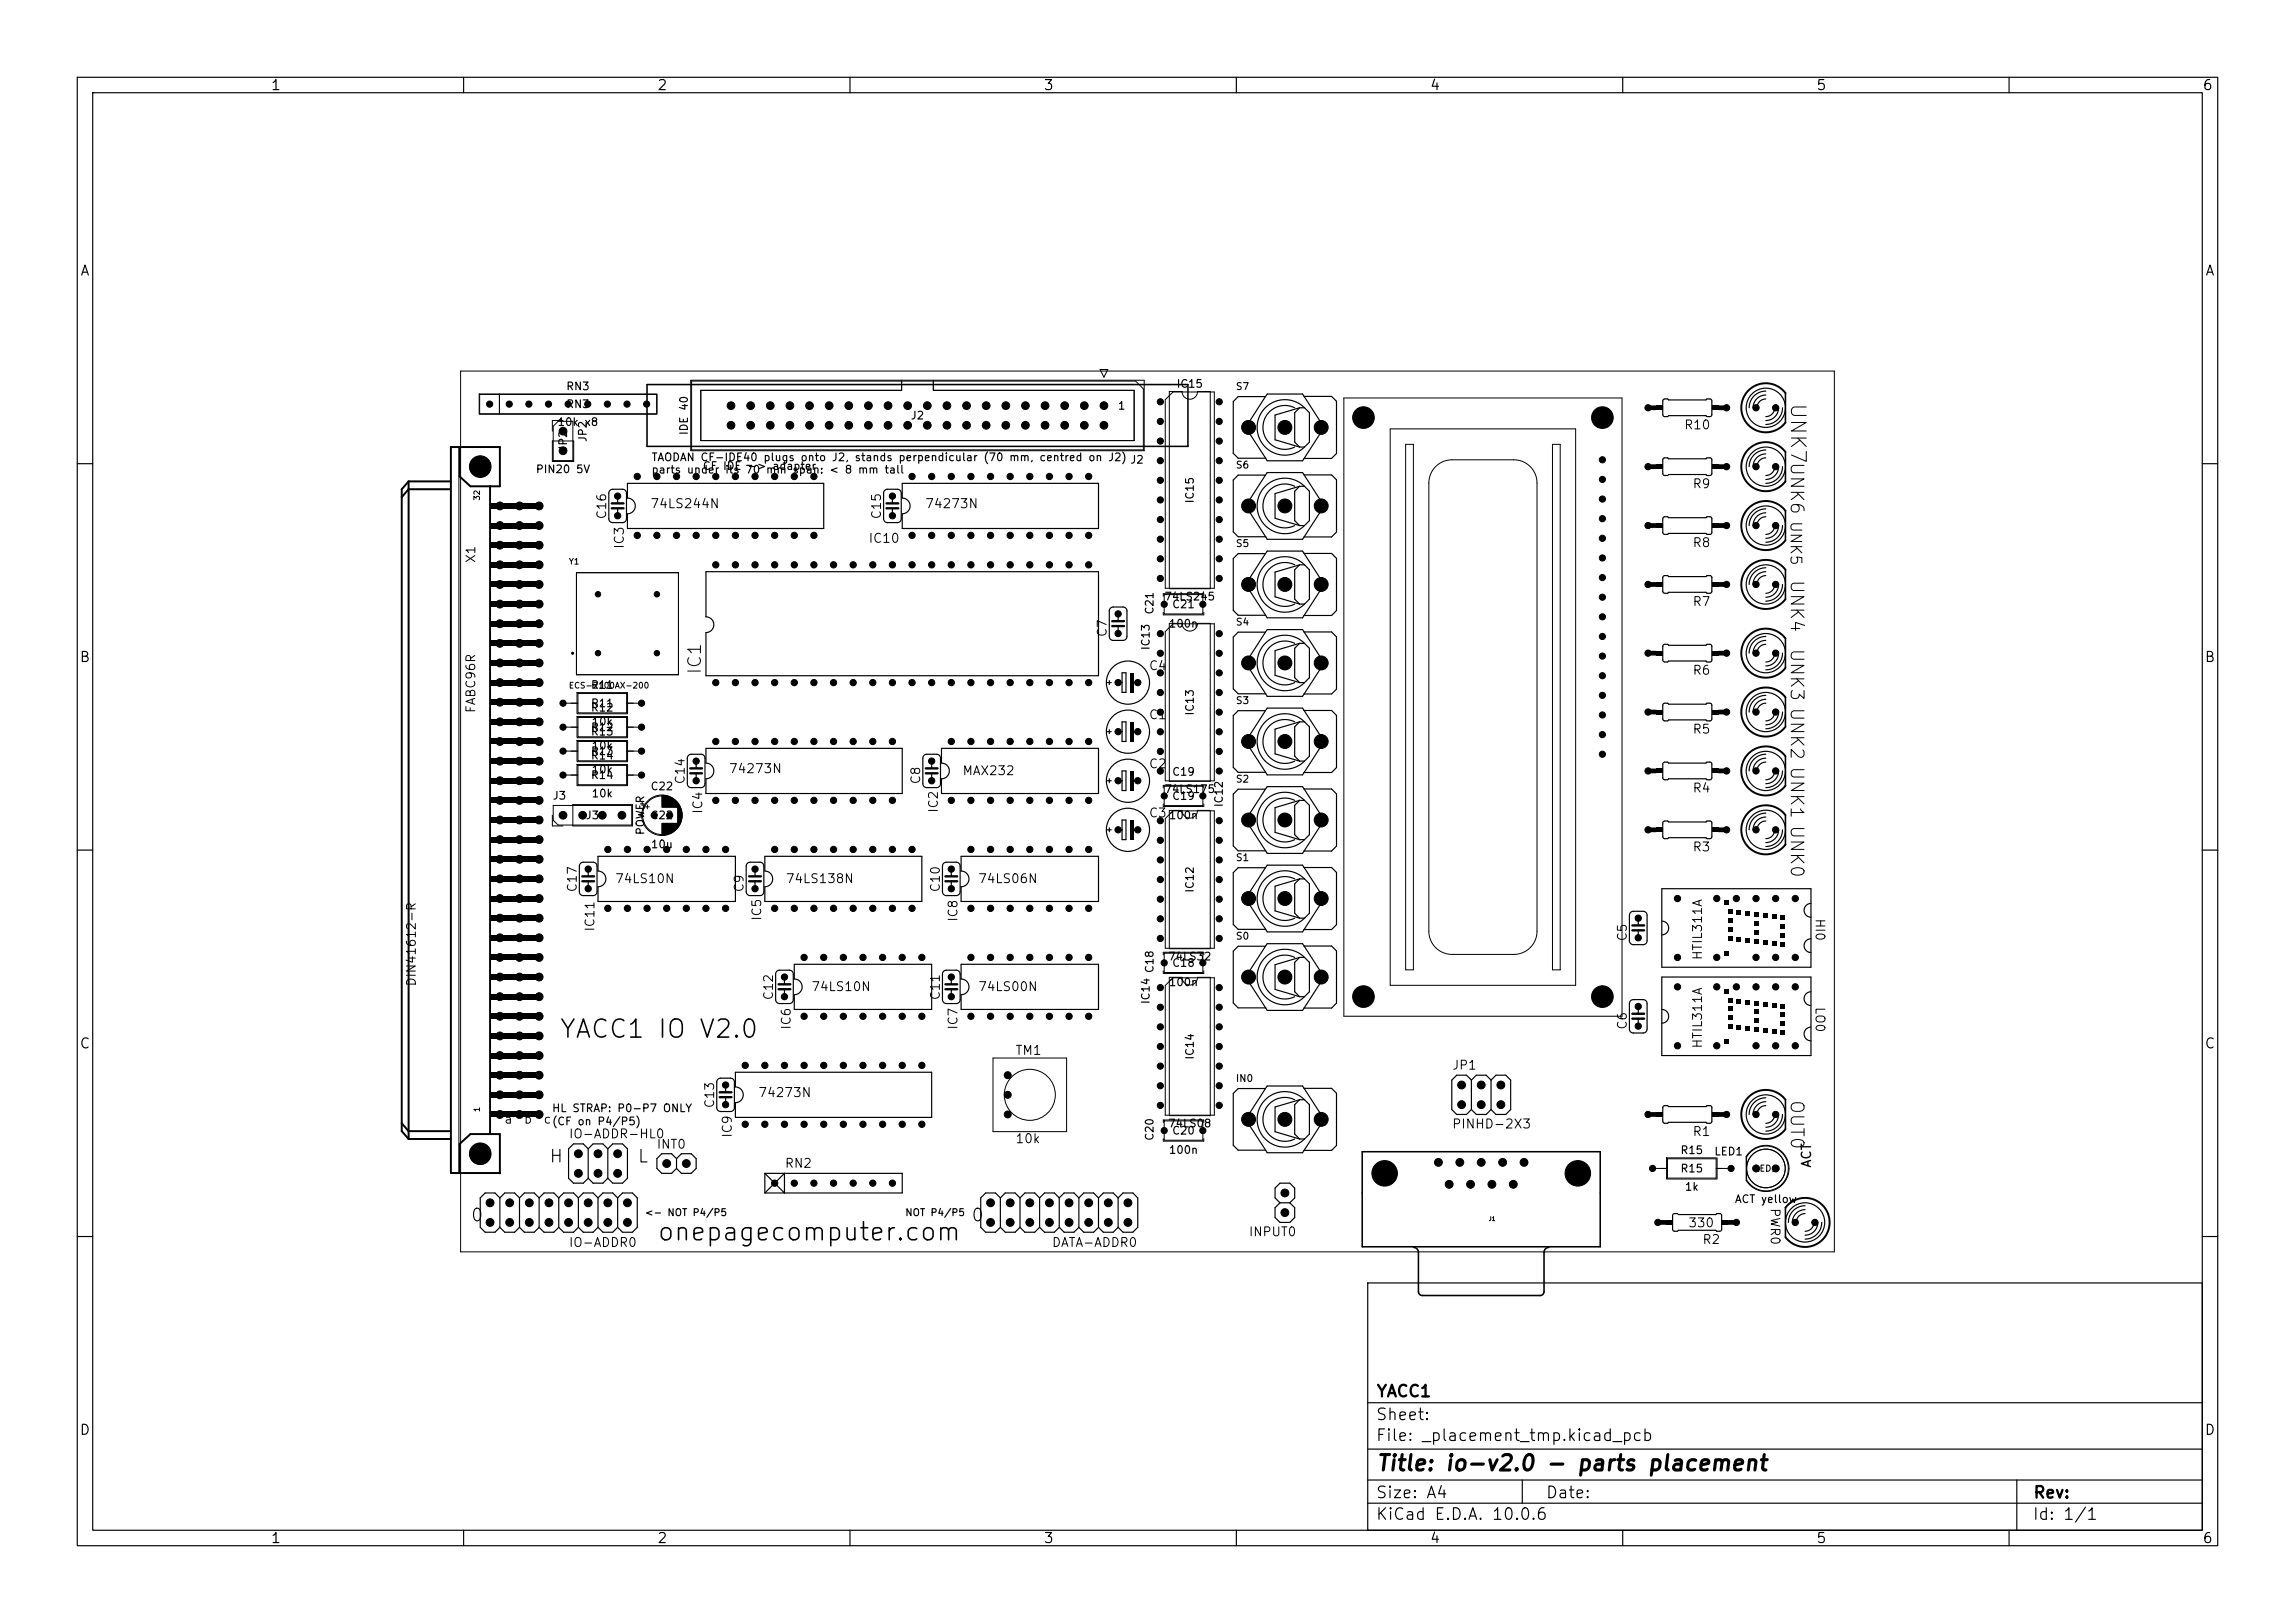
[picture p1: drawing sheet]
<svg xmlns="http://www.w3.org/2000/svg" width="297mm" height="210mm" viewBox="0 0 297 210" stroke-linecap="round" stroke-linejoin="round" font-family="sans-serif">
<defs><g id="words">
<g font-size="2.3">
<text x="72.3" y="134.9">YACC1 IO V2.0</text>
<text x="84.9" y="161.1">onepagecomputer.com</text>
</g>
<text font-size="2" x="178" y="190.8">Title: io-v2.0 - parts placement</text>
<text font-size="1.9" x="231.3" y="52" transform="rotate(90 231.3 52)">UNK7</text>
<g font-size="1.7">
<text x="231.3" y="59.7" transform="rotate(90 231.3 59.7)">UNK6</text>
<text x="231.3" y="74.9" transform="rotate(90 231.3 74.9)">UNK4</text>
<text x="231.3" y="83.8" transform="rotate(90 231.3 83.8)">UNK3 UNK2 UNK1 UNK0</text>
<text x="231.3" y="142.2" transform="rotate(90 231.3 142.2)">OUT0</text>
</g>
<g font-size="1.6">
<text x="91.1" y="87.4" transform="rotate(-90 91.1 87.4)">IC1</text>
<text x="71" y="150.8">H</text>
<text x="82.4" y="150.8">L</text>
<text x="60.8" y="158.5">0</text>
<text x="125.6" y="158.5">0</text>
</g>
<g font-size="1.5">
<text x="178" y="184.1">Sheet:</text>
<text x="178" y="181.1">YACC1</text>
<text x="178" y="186.8">File: _placement_tmp.kicad_pcb</text>
<text x="178" y="197">KiCad E.D.A. 10.0.6</text>
<text x="178" y="194.2">Size: A4</text>
<text x="200" y="194.2">Date:</text>
<text x="263" y="197">Id: 1/1</text>
<text x="263" y="194.2">Rev:</text>
</g>
<text font-size="1.4" x="231.3" y="67.3" transform="rotate(90 231.3 67.3)">UNK5</text>
<g font-size="1.3">
<text x="35" y="12">1</text>
<text x="85" y="12">2</text>
<text x="135" y="12">3</text>
<text x="185" y="12">4</text>
<text x="235" y="12">5</text>
<text x="285" y="12">6</text>
<text x="10.3" y="36">A</text>
<text x="285.3" y="36">A</text>
<text x="10.2" y="86">B</text>
<text x="285.2" y="86">B</text>
<text x="10.2" y="136">C</text>
<text x="285.2" y="136">C</text>
<text x="10.2" y="186">D</text>
<text x="285.2" y="186">D</text>
<text x="35" y="200">1</text>
<text x="85" y="200">2</text>
<text x="135" y="200">3</text>
<text x="185" y="200">4</text>
<text x="235" y="200">5</text>
<text x="285" y="200">6</text>
</g>
<g font-size="1.2">
<text x="217.9" y="55.8">R10</text>
<text x="219" y="63.5">R9</text>
<text x="78.7" y="67.3" transform="rotate(-90 78.7 67.3)">C16</text>
<text x="81" y="71.1" transform="rotate(-90 81 71.1)">IC3</text>
<text x="84.1" y="66.1">74LS244N</text>
<text x="112.3" y="70.5">IC10</text>
<text x="114.3" y="67.3" transform="rotate(-90 114.3 67.3)">C15</text>
<text x="119.6" y="66.1">74273N</text>
<text x="219" y="71.1">R8</text>
<text x="61.8" y="72.9" transform="rotate(-90 61.8 72.9)">X1</text>
<text x="143.5" y="82.5" transform="rotate(-90 143.5 82.5)">C7</text>
<text x="219" y="78.7">R7</text>
<text x="148.6" y="87">C4</text>
<text x="219" y="87.6">R6</text>
<text x="61.8" y="92.4" transform="rotate(-90 61.8 92.4)">FABC96R</text>
<text x="148.6" y="93.4">C1</text>
<text x="219" y="95.2">R5</text>
<text x="88.9" y="101.6" transform="rotate(-90 88.9 101.6)">C14</text>
<text x="94.2" y="100.3">74273N</text>
<text x="119.4" y="101.6" transform="rotate(-90 119.4 101.6)">C8</text>
<text x="124.5" y="100.6">MAX232</text>
<text x="148.6" y="99.7">C2</text>
<text x="91.2" y="105.4" transform="rotate(-90 91.2 105.4)">IC4</text>
<text x="121.7" y="105.3" transform="rotate(-90 121.7 105.3)">IC2</text>
<text x="148.6" y="106.1">C3</text>
<text x="219" y="102.8">R4</text>
<text x="219" y="110.5">R3</text>
<text x="74.9" y="115.5" transform="rotate(-90 74.9 115.5)">C17</text>
<text x="79.5" y="114.6">74LS10N</text>
<text x="96.5" y="115.5" transform="rotate(-90 96.5 115.5)">C9</text>
<text x="98.8" y="119.2" transform="rotate(-90 98.8 119.2)">IC5</text>
<text x="101.6" y="114.6">74LS138N</text>
<text x="121.9" y="115.5" transform="rotate(-90 121.9 115.5)">C10</text>
<text x="124.2" y="119.4" transform="rotate(-90 124.2 119.4)">IC8</text>
<text x="126.5" y="114.6">74LS06N</text>
<text x="234.7" y="118.8" transform="rotate(90 234.7 118.8)">HI0</text>
<text x="77.2" y="120.6" transform="rotate(-90 77.2 120.6)">IC11</text>
<text x="210.8" y="121.9" transform="rotate(-90 210.8 121.9)">C5</text>
<text x="220.5" y="124.3" transform="rotate(-90 220.5 124.3)">HTIL311A</text>
<text x="100.3" y="129.5" transform="rotate(-90 100.3 129.5)">C12</text>
<text x="104.9" y="128.5">74LS10N</text>
<text x="121.9" y="129.5" transform="rotate(-90 121.9 129.5)">C11</text>
<text x="126.5" y="128.5">74LS00N</text>
<text x="234.7" y="130.2" transform="rotate(90 234.7 130.2)">LO0</text>
<text x="102.6" y="133.3" transform="rotate(-90 102.6 133.3)">IC6</text>
<text x="124.2" y="133.3" transform="rotate(-90 124.2 133.3)">IC7</text>
<text x="131.3" y="136.8">TM1</text>
<text x="210.8" y="133.3" transform="rotate(-90 210.8 133.3)">C6</text>
<text x="220.5" y="135.8" transform="rotate(-90 220.5 135.8)">HTIL311A</text>
<text x="92.7" y="143.5" transform="rotate(-90 92.7 143.5)">C13</text>
<text x="98" y="142.3">74273N</text>
<text x="187.8" y="138.7">JP1</text>
<text x="73.5" y="147.6">IO-ADDR-HL0</text>
<text x="84.9" y="148.9">INT0</text>
<text x="95" y="147.3" transform="rotate(-90 95 147.3)">IC9</text>
<text x="131.3" y="148.2">10k</text>
<text x="187.8" y="146.3">PINHD-2X3</text>
<text x="219" y="147.3">R1</text>
<text x="101.5" y="151.4">RN2</text>
<text x="234.7" y="151.2" transform="rotate(-90 234.7 151.2)">ACT</text>
<text x="73.5" y="161.6">IO-ADDR0</text>
<text x="136" y="161.6">DATA-ADDR0</text>
<text x="161.5" y="160.3">INPUT0</text>
<text x="218.4" y="159.1">330</text>
<text x="220.2" y="161.3">R2</text>
<text x="228.9" y="156.2" transform="rotate(90 228.9 156.2)">PWR0</text>
</g>
<g font-size="1.1">
<text x="54.1" y="127.7" transform="rotate(-90 54.1 127.7)">DIN41612-R</text>
<text x="65.2" y="145.7">a</text>
<text x="67.7" y="145.7">b</text>
<text x="70.2" y="145.7">c</text>
</g>
<g font-size="1">
<text x="73.2" y="50.7">RN3</text>
<text x="73.2" y="53">RN3</text>
<text x="144.6" y="53.2">1</text>
<text x="152.2" y="50.4">IC15</text>
<text x="72.1" y="55.4">10k x8</text>
<text x="73.6" y="58.5" transform="rotate(-90 73.6 58.5)">JP2</text>
<text x="76.2" y="57.3" transform="rotate(-90 76.2 57.3)">JP2</text>
<text x="84.2" y="59.9">TAODAN CF-IDE40 plugs onto J2, stands perpendicular (70 mm, centred on J2)</text>
<text x="89.3" y="56.4" transform="rotate(-90 89.3 56.4)">IDE 40</text>
<text x="117.8" y="54.5">J2</text>
<text x="69.3" y="61.5">PIN20 5V</text>
<text x="84.2" y="61.5">parts under its 70 mm span: &lt; 8 mm tall</text>
<text x="90.9" y="61">CF IDE -&gt; adapter</text>
<text x="146.2" y="60.2">J2</text>
<text x="154.7" y="65.2" transform="rotate(-90 154.7 65.2)">IC15</text>
<text x="150.6" y="77.9">74LS245</text>
<text x="149.5" y="79.6" transform="rotate(-90 149.5 79.6)">C21</text>
<text x="151.2" y="81.4">100n</text>
<text x="151.6" y="78.9">C21</text>
<text x="76.4" y="89.4">R11</text>
<text x="149" y="84.2" transform="rotate(-90 149 84.2)">IC13</text>
<text x="76.4" y="95.4">R13</text>
<text x="76.4" y="92.3">R12</text>
<text x="76.4" y="91.7">R11</text>
<text x="76.4" y="94.8">R12</text>
<text x="76.5" y="94.1">10k</text>
<text x="154.7" y="92.7" transform="rotate(-90 154.7 92.7)">IC13</text>
<text x="76.4" y="98.5">R14</text>
<text x="76.4" y="97.9">R13</text>
<text x="76.4" y="101">R14</text>
<text x="76.5" y="100.3">10k</text>
<text x="76.5" y="97.2">10k</text>
<text x="151.6" y="100.6">C19</text>
<text x="71.4" y="103.7">J3</text>
<text x="75.7" y="106.2">J3</text>
<text x="76.5" y="103.4">10k</text>
<text x="84.1" y="102.5">C22</text>
<text x="84.1" y="106.2">C22</text>
<text x="150.6" y="102.9">74LS175</text>
<text x="151.2" y="106.2">100n</text>
<text x="151.6" y="103.7">C19</text>
<text x="158.5" y="104.5" transform="rotate(-90 158.5 104.5)">IC12</text>
<text x="83.6" y="108.1" transform="rotate(-90 83.6 108.1)">POWER</text>
<text x="84.2" y="110">10u</text>
<text x="154.7" y="115.6" transform="rotate(-90 154.7 115.6)">IC12</text>
<text x="149.5" y="126" transform="rotate(-90 149.5 126)">C18</text>
<text x="151.1" y="124.5">74LS32</text>
<text x="151.6" y="125.3">C18</text>
<text x="149" y="130" transform="rotate(-90 149 130)">IC14</text>
<text x="151.2" y="127.8">100n</text>
<text x="154.7" y="137.2" transform="rotate(-90 154.7 137.2)">IC14</text>
<text x="71.4" y="144.1">HL STRAP: P0-P7 ONLY</text>
<text x="71.4" y="145.8">(CF on P4/P5)</text>
<text x="149.5" y="147.7" transform="rotate(-90 149.5 147.7)">C20</text>
<text x="151.1" y="146.1">74LS08</text>
<text x="151.2" y="149.5">100n</text>
<text x="151.6" y="147">C20</text>
<text x="217.4" y="149.6">R15</text>
<text x="221.8" y="149.7">LED1</text>
<text x="217.4" y="151.9">R15</text>
<text x="218" y="154.3">1k</text>
<text x="224.4" y="155.9">ACT yellow</text>
</g>
<g font-size=".9">
<text x="159.9" y="50.7">S7</text>
<text x="159.9" y="60.8">S6</text>
<text x="159.9" y="71">S5</text>
<text x="159.9" y="81.2">S4</text>
<text x="159.9" y="91.3">S3</text>
<text x="159.9" y="101.5">S2</text>
<text x="159.9" y="111.6">S1</text>
<text x="159.9" y="121.8">S0</text>
<text x="159.9" y="140.2">IN0</text>
<text x="83.4" y="157.6">&lt;- NOT P4/P5</text>
<text x="117.1" y="157.6">NOT P4/P5</text>
</g>
<g font-size=".8">
<text x="73.5" y="73.2">Y1</text>
<text x="73.5" y="89.3">ECS-2100AX-200</text>
<text x="227" y="151.8">LED1</text>
</g>
<g font-size=".7">
<text x="62.3" y="64.8" transform="rotate(-90 62.3 64.8)">32</text>
<text x="62.3" y="144" transform="rotate(-90 62.3 144)">1</text>
</g>
<text font-size=".5" x="192.6" y="158.1">J1</text>
</g></defs>
<g fill="none" stroke="#000" stroke-width=".15">
<path d="M10 10h277v190h-277zM12 12h273v186h-273zM60 10v2M110 10v2M160 10v2M210 10v2M260 10v2M163.8 51.3h-3.6l-.6 .7v6.7l.6 .6h3.6M163.8 51.3l-2.6 4 2.6 4M163.8 59.3l.2 .3h4.6l.2-.3M167.6 52.8a2.84 2.84 0 0 0-4.2 2.5 2.84 2.84 0 0 0 4.2 2.5M168.2 52.8l-3.2 .9v3.2l3.2 .9"/>
<path d="M168.2 52.8l-.6 .6v3.8l.6 .6M168.2 52.8h.6M168.2 57.8h.6M168.8 51.3h3.5l.7 .6v6.8l-.7 .6h-3.5M168.8 51.3l-.2-.3h-4.6l-.2 .3M168.8 51.3l2.6 4-2.6 4M168.8 52.8l.7 .6v3.8l-.7 .6M168.8 52.8a3.6 3.6 0 0 0-5.1 0 3.6 3.6 0 0 0 0 5 3.6 3.6 0 0 0 5.1 0M215.3 51.7l.5-.1 .1 .1h4.9l.1-.1h.5l.1 .3v1.8l-.2 .2h-.4l-.1-.1h-4.9l-.1 .1h-.4l-.2-.2v-1.8zM215.3 59.3l.5-.1 .1 .2h4.9l.1-.2 .5 .1 .1 .2v1.9l-.2 .1h-.4l-.1-.1h-4.9l-.1 .1h-.4l-.2-.2v-1.8zM228.5 58.2a2.16 2.16 0 0 0-2.1 2.2M228.5 58.7a1.65 1.65 0 0 0-1.6 1.7"/>
<path d="M228.5 59.2a1.14 1.14 0 0 0-1.1 1.2M228.5 50.6a2.16 2.16 0 0 0-2.1 2.2M228.5 51.1a1.65 1.65 0 0 0-1.6 1.7M228.5 51.6a1.14 1.14 0 0 0-1.1 1.2M229.7 52.8a1.14 1.14 0 0 1-1.2 1.1M230.2 52.8a1.65 1.65 0 0 1-1.7 1.6M230.7 52.8a2.16 2.16 0 0 1-2.2 2.1M10 60h2M78.9 63.5l.4-.2h1.3a.51 .51 0 0 1 .5 .5v3.3a.51 .51 0 0 1-.5 .5h-1.3a.51 .51 0 0 1-.5-.5v-3.3zM79.9 64.2v.9M79.9 65.8v.9M81.2 62.5h25.4v5.9h-25.4v-1.9a1.02 1.02 0 0 0 1-1 1.02 1.02 0 0 0-1-1.1z"/>
<path d="M91.4 74h50.8v13.4h-50.8v-5.6a1.02 1.02 0 0 0 1-1 1.02 1.02 0 0 0-1-1zM114.5 63.5l.3-.2h1.3a.51 .51 0 0 1 .5 .5v3.3a.51 .51 0 0 1-.5 .5h-1.2a.51 .51 0 0 1-.6-.5v-3.3zM115.5 64.2v.9M115.5 65.8v.9M116.8 62.5h25.4v5.9h-25.4v-1.9a1.02 1.02 0 0 0 1-1 1.02 1.02 0 0 0-1-1.1zM143.7 78.7l.3-.2h1.3a.51 .51 0 0 1 .5 .6v3.3a.51 .51 0 0 1-.5 .5h-1.2a.51 .51 0 0 1-.5-.5v-3.3zM144.7 79.4v1M163.8 61.5h-3.6l-.6 .6v6.7l.6 .7h3.6M163.8 71.6h-3.6l-.6 .7v6.7l.6 .6h3.6M163.8 71.6l-2.6 4 2.6 4M163.8 61.5l-2.6 4 2.6 4M163.8 79.6l.2 .3h4.6l.2-.3"/>
<path d="M163.8 69.5l.2 .3h4.6l.2-.3M167.6 73.1a2.84 2.84 0 0 0-4.2 2.5 2.84 2.84 0 0 0 4.2 2.6M167.6 62.9a2.84 2.84 0 0 0-4.2 2.6 2.84 2.84 0 0 0 4.2 2.5M168.2 62.9l-3.2 1v3.2l3.2 .9M168.2 73.1l-3.2 .9v3.2l3.2 1M168.2 62.9l-.6 .7v3.8l.6 .6M168.2 73.1l-.6 .6v3.8l.6 .7M168.2 73.1h.6M168.2 78.2h.6M168.2 62.9h.6M168.2 68h.6M168.8 61.5h3.5l.7 .6v6.7l-.7 .7h-3.5"/>
<path d="M168.8 71.6h3.5l.7 .6v6.8l-.7 .6h-3.5M168.8 71.6l-.2-.3h-4.6l-.2 .3M168.8 61.5l-.2-.4h-4.6l-.2 .4M168.8 71.6l2.6 4-2.6 4M168.8 61.5l2.6 4-2.6 4M168.8 62.9l.7 .7v3.8l-.7 .6M168.8 73.1l.7 .6v3.8l-.7 .7M168.8 73.1a3.6 3.6 0 0 0-5.1 0 3.6 3.6 0 0 0 0 5.1 3.6 3.6 0 0 0 5.1 0M168.8 62.9a3.6 3.6 0 0 0-5.1 0 3.6 3.6 0 0 0 0 5.1 3.6 3.6 0 0 0 5.1 0M215.3 66.9h.5l.1 .1h4.9l.1-.1h.5l.1 .2v1.9l-.2 .1h-.4l-.1-.1h-4.9l-.1 .1h-.4l-.2-.2v-1.8zM215.3 74.6l.5-.1 .1 .1h4.9l.1-.1h.5l.1 .2v1.9l-.2 .2h-.4l-.1-.2h-4.9l-.1 .2h-.4l-.2-.3v-1.8zM228.5 65.8a2.16 2.16 0 0 0-2.1 2.2"/>
<path d="M228.5 66.4a1.65 1.65 0 0 0-1.6 1.6M228.5 66.9a1.14 1.14 0 0 0-1.1 1.1M228.5 73.5a2.16 2.16 0 0 0-2.1 2.1M228.5 74a1.65 1.65 0 0 0-1.6 1.6M228.5 74.5a1.14 1.14 0 0 0-1.1 1.1M229.7 68a1.14 1.14 0 0 1-1.2 1.1M229.7 60.4a1.14 1.14 0 0 1-1.2 1.1M229.7 75.6a1.14 1.14 0 0 1-1.2 1.2M230.2 68a1.65 1.65 0 0 1-1.7 1.7M230.2 60.4a1.65 1.65 0 0 1-1.7 1.6M230.2 75.6a1.65 1.65 0 0 1-1.7 1.7M230.7 68a2.16 2.16 0 0 1-2.2 2.2"/>
<path d="M230.7 60.4a2.16 2.16 0 0 1-2.2 2.1M230.7 75.6a2.16 2.16 0 0 1-2.2 2.2M285 60h2M89.1 97.7l.3-.1h1.3a.51 .51 0 0 1 .5 .5v3.3a.51 .51 0 0 1-.5 .5h-1.2a.51 .51 0 0 1-.6-.5v-3.3zM90.1 98.5v.9M91.4 96.8h25.4v5.9h-25.4v-1.9a1.02 1.02 0 0 0 1-1 1.02 1.02 0 0 0-1-1.1zM119.6 97.7l.3-.1h1.3a.51 .51 0 0 1 .5 .5v3.3a.51 .51 0 0 1-.5 .5h-1.3a.51 .51 0 0 1-.5-.5v-3.3zM120.6 98.5v.9M121.8 96.8h20.4v5.9h-20.4v-1.9a1.02 1.02 0 0 0 1.1-1 1.02 1.02 0 0 0-1.1-1.1zM143.3 88.3h.5M143.3 94.7h.5M143.6 88.1v.5"/>
<path d="M143.6 94.4v.5M144.3 88.3h.9M144.3 94.7h.9M144.7 81v1M145.2 87.1h.5v2.5h-.5zM145.2 93.4h.5v2.5h-.5zM145.2 99.8h.5v2.5h-.5zM146.6 88.3h1M146.6 94.7h1M163.8 81.8h-3.6l-.6 .6v6.7l.6 .7h3.6M163.8 92h-3.6l-.6 .6v6.7l.6 .6h3.6M163.8 81.8l-2.6 4 2.6 4"/>
<path d="M163.8 92l-2.6 3.9 2.6 4M163.8 89.8l.2 .3h4.6l.2-.3M163.8 99.9l.2 .4h4.6l.2-.3M167.6 83.2a2.84 2.84 0 0 0-4.2 2.6 2.84 2.84 0 0 0 4.2 2.5M167.6 93.4a2.84 2.84 0 0 0-4.2 2.5 2.84 2.84 0 0 0 4.2 2.6M168.2 88.3h.6M168.2 83.2l-3.2 1v3.2l3.2 .9M168.2 93.4l-3.2 .9v3.2l3.2 1M168.2 83.2l-.6 .7v3.8l.6 .6M168.2 93.4l-.6 .6v3.9l.6 .6M168.2 83.2h.6M168.2 93.4h.6"/>
<path d="M168.2 98.5h.6M168.8 81.8h3.5l.7 .6v6.8l-.7 .6h-3.5M168.8 91.9h3.5l.7 .7v6.7l-.7 .7h-3.5M168.8 81.8l-.2-.3h-4.6l-.2 .3M168.8 91.9l-.2-.3h-4.6l-.2 .4M168.8 81.8l2.6 4-2.6 4M168.8 91.9l2.6 4-2.6 4.1M168.8 93.4l.7 .6v3.9l-.7 .6M168.8 83.2l.7 .7v3.8l-.7 .6M168.8 83.2a3.6 3.6 0 0 0-5.1 0 3.6 3.6 0 0 0 0 5.1 3.6 3.6 0 0 0 5.1 0M168.8 93.4a3.6 3.6 0 0 0-5.1 0 3.6 3.6 0 0 0 0 5.1 3.6 3.6 0 0 0 5.1 0M215.3 83.4h.5l.1 .1h4.9l.1-.1h.5l.1 .2v1.9l-.2 .2h-.4l-.1-.2h-4.9l-.1 .2-.4-.1-.2-.2v-1.8z"/>
<path d="M215.3 98.7l.5-.1 .1 .1h4.9l.1-.1h.5l.1 .2v1.9l-.2 .2h-.4l-.1-.1h-4.9l-.1 .1h-.4l-.2-.3v-1.7zM215.3 91.1l.5-.1 .1 .1h4.9l.1-.1h.5l.1 .2v1.9l-.2 .2h-.4l-.1-.1h-4.9l-.1 .1h-.4l-.2-.3v-1.8zM228.5 90a2.16 2.16 0 0 0-2.1 2.1M228.5 90.5a1.65 1.65 0 0 0-1.6 1.6M228.5 91a1.14 1.14 0 0 0-1.1 1.1M228.5 97.6a2.16 2.16 0 0 0-2.1 2.2M228.5 98.1a1.65 1.65 0 0 0-1.6 1.7M228.5 98.6a1.14 1.14 0 0 0-1.1 1.2M228.5 82.4a2.16 2.16 0 0 0-2.1 2.1M228.5 82.9a1.65 1.65 0 0 0-1.6 1.6M228.5 83.4a1.14 1.14 0 0 0-1.1 1.1M229.7 92.1a1.14 1.14 0 0 1-1.2 1.2"/>
<path d="M229.7 99.8a1.14 1.14 0 0 1-1.2 1.1M229.7 84.5a1.14 1.14 0 0 1-1.2 1.2M230.2 92.1a1.65 1.65 0 0 1-1.7 1.7M230.2 99.8a1.65 1.65 0 0 1-1.7 1.6M230.2 84.5a1.65 1.65 0 0 1-1.7 1.7M230.7 92.1a2.16 2.16 0 0 1-2.2 2.2M230.7 99.8a2.16 2.16 0 0 1-2.2 2.1M230.7 84.5a2.16 2.16 0 0 1-2.2 2.2M10 110h2M75.1 111.7l.3-.1h1.4a.51 .51 0 0 1 .5 .5v3.3a.51 .51 0 0 1-.5 .5h-1.3a.51 .51 0 0 1-.5-.5v-3.3zM76.1 112.5v.9M76.1 114v1"/>
<path d="M77.4 110.8h17.8v5.8h-17.8v-1.9a1.02 1.02 0 0 0 1-1 1.02 1.02 0 0 0-1-1zM90.1 100.1v.9M96.7 111.7l.3-.1h1.3a.51 .51 0 0 1 .6 .5v3.3a.51 .51 0 0 1-.6 .5h-1.2a.51 .51 0 0 1-.5-.5v-3.3zM97.7 112.5v.9M97.7 114v1M99 110.8h20.3v5.8h-20.3v-1.9a1.02 1.02 0 0 0 1-1 1.02 1.02 0 0 0-1-1zM120.6 100.1v.9M122.1 111.7l.3-.1h1.3a.51 .51 0 0 1 .6 .5v3.3a.51 .51 0 0 1-.6 .5h-1.2a.51 .51 0 0 1-.5-.5v-3.3zM123.1 112.5v.9M123.1 114v1M124.4 110.8h17.8v5.8h-17.8v-1.9a1.02 1.02 0 0 0 1-1 1.02 1.02 0 0 0-1-1zM143.3 107.4h.5"/>
<path d="M143.3 101h.5M143.6 100.8v.5M143.6 107.1v.5M144.3 107.4h.9M144.3 101h.9M145.2 106.1h.5v2.5h-.5zM146.6 107.4h1M146.6 101h1M163.8 102.1h-3.6l-.6 .7v6.7l.6 .6h3.6M163.8 112.3h-3.6l-.6 .6v6.7l.6 .7h3.6M163.8 112.3l-2.6 4 2.6 4M163.8 102.1l-2.6 4 2.6 4"/>
<path d="M163.8 110.1l.2 .3h4.6l.2-.3M167.6 113.7a2.84 2.84 0 0 0-4.2 2.6 2.84 2.84 0 0 0 4.2 2.5M167.6 103.6a2.84 2.84 0 0 0-4.2 2.5 2.84 2.84 0 0 0 4.2 2.5M168.2 103.6l-3.2 .9v3.2l3.2 .9M168.2 113.7l-3.2 1v3.2l3.2 .9M168.2 103.6l-.6 .6v3.8l.6 .6M168.2 113.7l-.6 .7v3.8l.6 .6M168.2 113.7h.6M168.2 118.8h.6M168.2 108.6h.6M168.2 103.6h.6M168.8 112.3h3.5l.7 .6v6.7l-.7 .7h-3.5"/>
<path d="M168.8 112.3l-.2-.4h-4.6l-.2 .4M168.8 102.1h3.5l.7 .6v6.8l-.7 .6h-3.5M168.8 102.1l-.2-.3h-4.6l-.2 .3M168.8 112.3l2.6 4-2.6 4M168.8 102.1l2.6 4-2.6 4M168.8 113.7l.7 .7v3.8l-.7 .6M168.8 103.6l.7 .6v3.8l-.7 .6M168.8 113.7a3.6 3.6 0 0 0-5.1 0 3.6 3.6 0 0 0 0 5.1 3.6 3.6 0 0 0 5.1 0M168.8 103.6a3.6 3.6 0 0 0-5.1 0 3.6 3.6 0 0 0 0 5 3.6 3.6 0 0 0 5.1 0M211 118.1l.3-.2h1.3a.51 .51 0 0 1 .6 .5v3.3a.51 .51 0 0 1-.6 .5h-1.2a.51 .51 0 0 1-.5-.5v-3.3zM212 118.8v.9M215.1 119.2a.89 .89 0 0 1 .8 .9 .89 .89 0 0 1-.8 .9"/>
<path d="M215.1 115h19.3v10.2h-19.3zM215.3 106.3l.5-.1 .1 .2h4.9l.1-.2h.5l.1 .3v1.9l-.2 .1h-.4l-.1-.1h-4.9l-.1 .1h-.4l-.2-.2v-1.8zM228.5 105.2a2.16 2.16 0 0 0-2.1 2.2M228.5 105.7a1.65 1.65 0 0 0-1.6 1.7M228.5 106.2a1.14 1.14 0 0 0-1.1 1.2M229.7 107.4a1.14 1.14 0 0 1-1.2 1.1M230.2 107.4a1.65 1.65 0 0 1-1.7 1.6M230.7 107.4a2.16 2.16 0 0 1-2.2 2.1M234.4 116.9a.89 .89 0 0 0-.9 .9 .89 .89 0 0 0 .9 .9M285 110h2M92.9 139.7l.3-.2h1.3a.51 .51 0 0 1 .5 .5v3.3a.51 .51 0 0 1-.5 .5h-1.2a.51 .51 0 0 1-.5-.5v-3.3zM95.2 138.7h25.4v5.9h-25.4v-1.9a1.02 1.02 0 0 0 1-1 1.02 1.02 0 0 0-1-1.1z"/>
<path d="M100.5 125.7l.3-.2h1.4a.51 .51 0 0 1 .5 .5v3.3a.51 .51 0 0 1-.5 .6h-1.3a.51 .51 0 0 1-.5-.6v-3.3zM101.5 126.4v1M101.5 128v1M102.8 124.8h17.8v5.8h-17.8v-1.9a1.02 1.02 0 0 0 1-1 1.02 1.02 0 0 0-1-1zM122.1 125.7l.3-.2h1.3a.51 .51 0 0 1 .6 .5v3.3a.51 .51 0 0 1-.6 .6h-1.2a.51 .51 0 0 1-.5-.6v-3.3zM123.1 126.4v1M123.1 128v1M124.4 124.8h17.8v5.8h-17.8v-1.9a1.02 1.02 0 0 0 1-1 1.02 1.02 0 0 0-1-1zM163.8 122.4h-3.6l-.6 .7v6.7l.6 .6h3.6M163.8 122.4l-2.6 4 2.6 4M163.8 120.3l.2 .3h4.6l.2-.3M163.8 130.4l.2 .3h4.6l.2-.3"/>
<path d="M167.6 123.9a2.84 2.84 0 0 0-4.2 2.5 2.84 2.84 0 0 0 4.2 2.6M168.2 123.9l-.6 .6v3.8l.6 .7M168.2 123.9l-3.2 .9v3.2l3.2 1M168.2 123.9h.6M168.2 129h.6M168.8 122.4h3.5l.7 .6v6.8l-.7 .6h-3.5M168.8 122.4l-.2-.3h-4.6l-.2 .3M168.8 122.4l2.6 4-2.6 4M168.8 123.9l.7 .6v3.8l-.7 .7M168.8 123.9a3.6 3.6 0 0 0-5.1 0 3.6 3.6 0 0 0 0 5.1 3.6 3.6 0 0 0 5.1 0M190.4 139.8l-.6-.7h-1.3l-.6 .7v3.8l.6 .6h1.3l.6-.6M190.4 139.8l.7-.7h1.2l.7 .7"/>
<path d="M190.4 139.8v3.8M193 139.8l.6-.7h1.3l.6 .7v3.8l-.6 .6h-1.3l-.6-.6M193 139.8v3.8M211 129.5l.3-.2h1.3a.51 .51 0 0 1 .6 .6v3.3a.51 .51 0 0 1-.6 .5h-1.2a.51 .51 0 0 1-.5-.5v-3.3zM212 120.4v.9M212 130.2v1M212 131.8v1M215.1 130.6a.89 .89 0 0 1 .8 .9 .89 .89 0 0 1-.8 .9M215.1 126.4h19.3v10.2h-19.3zM234.4 121.5a.89 .89 0 0 0-.9 .9 .89 .89 0 0 0 .9 .8M234.4 128.3a.89 .89 0 0 0-.9 .9 .89 .89 0 0 0 .9 .9M234.4 132.9a.89 .89 0 0 0-.9 .9 .89 .89 0 0 0 .9 .9"/>
<path d="M64.7 155l-.6-.6h-1.3l-.7 .6v3.8l.7 .6h1.3l.6-.6M64.7 155l.6-.6h1.3l.6 .6M64.7 158.8l.6 .6h1.3l.6-.6M64.7 155v3.8M67.2 155l.7-.6h1.2l.7 .6M67.2 158.8l.7 .6h1.2l.7-.6M67.2 155v3.8M69.8 155l.6-.6h1.3l.6 .6M69.8 158.8l.6 .6h1.3l.6-.6M69.8 155v3.8M72.3 155l.6-.6h1.3l.6 .6M72.3 158.8l.6 .6h1.3l.6-.6"/>
<path d="M72.3 155v3.8M74.8 155l.7-.6h1.3l.6 .6M74.8 158.8l.7 .6h1.3l.6-.6M74.8 155v3.8M76.1 148.7l-.6-.7h-1.3l-.6 .7v3.8l.6 .6h1.3l.6-.6M76.1 148.7l.7-.7h1.2l.7 .7M76.1 152.5l.7 .6h1.2l.7-.6M76.1 148.7v3.8M77.4 158.8l.6 .6h1.3l.6-.6M77.4 155v3.8M77.4 155l.6-.6h1.3l.6 .6M78.7 148.7l.6-.7h1.3l.6 .7v3.8l-.6 .6h-1.3l-.6-.6"/>
<path d="M78.7 148.7v3.8M79.9 155l.7-.6h1.2l.7 .6v3.8l-.7 .6h-1.2l-.7-.6M79.9 155v3.8M87.5 149.9l-.6-.6h-1.3l-.6 .6v1.3l.6 .6h1.3l.6-.6M87.5 149.9l.7-.6h1.3l.6 .6v1.3l-.6 .6h-1.3l-.7-.6M87.5 149.9v1.3M93.9 140.4v.9M93.9 142v.9M99 151.8h17.8v2.6h-17.8M99 151.8v2.6M99 151.8l.6 .7M99.6 153.7l-.6 .7"/>
<path d="M99.6 152.5l1.3 1.2M100.9 152.5l-1.3 1.2M100.9 152.5l.6-.7v2.6l-.6-.7M129.5 155l-.7-.6h-1.2l-.7 .6v3.8l.7 .6h1.2l.7-.6M129.5 155l.6-.6h1.3l.6 .6M129.5 158.8l.6 .6h1.3l.6-.6M129.5 155v3.8M132 155l.6-.6h1.3l.6 .6M132 158.8l.6 .6h1.3l.6-.6M132 155v3.8M134.5 155l.7-.6h1.2l.7 .6M134.5 158.8l.7 .6h1.2l.7-.6"/>
<path d="M134.5 155v3.8M137.1 155l.6-.6h1.3l.6 .6M137.1 158.8l.6 .6h1.3l.6-.6M137.1 155v3.8M139.6 155l.7-.6h1.2l.7 .6M139.6 158.8l.7 .6h1.2l.7-.6M139.6 155v3.8M142.2 155v3.8M142.2 155l.6-.6h1.3l.6 .6M142.2 158.8l.6 .6h1.3l.6-.6M144.7 155l.6-.6h1.3l.6 .6v3.8l-.6 .6h-1.3l-.6-.6M144.7 155v3.8"/>
<path d="M163.8 140.9h-3.6l-.6 .6v6.7l.6 .6h3.6M163.8 140.9l-2.6 3.9 2.6 4M163.8 148.8l.2 .4h4.6l.2-.3M165.6 155.6l-.6-.6v-1.3l.6-.6h1.3l.7 .6v1.3l-.7 .6M165.6 155.6l-.6 .7v1.2l.6 .7h1.3l.7-.7v-1.2l-.7-.7M165.6 155.6h1.3M167.6 142.3a2.84 2.84 0 0 0-4.2 2.5 2.84 2.84 0 0 0 4.2 2.6M168.2 142.3l-3.2 .9v3.2l3.2 1M168.2 142.3l-.6 .6v3.8l.6 .7M168.2 142.3h.6M168.2 147.4h.6M168.8 140.8h3.5l.7 .7v6.7l-.7 .7h-3.5"/>
<path d="M168.8 140.8l-.2-.3h-4.6l-.2 .4M168.8 140.8l2.6 4-2.6 4.1M168.8 142.3l.7 .6v3.8l-.7 .7M168.8 142.3a3.6 3.6 0 0 0-5.1 0 3.6 3.6 0 0 0 0 5.1 3.6 3.6 0 0 0 5.1 0M190.4 143.6l.7 .6h1.2l.7-.6M215.3 143.1h.5l.1 .1h4.9l.1-.1h.5l.1 .2v1.9l-.2 .1h-.4l-.1-.1h-4.9l-.1 .1h-.4l-.2-.2v-1.8zM216.5 157.1l.6-.1 .1 .2h4.8l.2-.2h.4l.2 .3v1.9l-.2 .1h-.4l-.2-.1h-4.8l-.1 .1h-.5l-.1-.2v-1.8zM228.5 142a2.16 2.16 0 0 0-2.1 2.2M228.5 142.6a1.65 1.65 0 0 0-1.6 1.6M228.5 143.1a1.14 1.14 0 0 0-1.1 1.1M229.7 144.2a1.14 1.14 0 0 1-1.2 1.1M230.2 144.2a1.65 1.65 0 0 1-1.7 1.7"/>
<path d="M230.7 144.2a2.16 2.16 0 0 1-2.2 2.2M233.6 156a2.16 2.16 0 0 0-2.2 2.2M233.6 156.5a1.65 1.65 0 0 0-1.7 1.7M233.6 157a1.14 1.14 0 0 0-1.1 1.2M234.7 158.2a1.14 1.14 0 0 1-1.1 1.1M235.3 158.2a1.65 1.65 0 0 1-1.7 1.6M235.8 158.2a2.16 2.16 0 0 1-2.2 2.1M10 160h2M177 166h108v32h-108zM285 160h2M60 198v2M110 198v2"/>
<path d="M160 198v2M177 194.5h108M177 191.5h108M177 187.5h108M177 181.5h108M197 191.5v3M210 198v2M260 198v2M261 191.5v6.5"/>
<circle cx="228.5" cy="52.8" r="2.54"/>
<circle cx="228.5" cy="60.4" r="2.54"/>
<circle cx="228.5" cy="75.6" r="2.54"/>
<circle cx="228.5" cy="68" r="2.54"/>
<circle cx="146" cy="94.7" r="2.79"/>
<circle cx="146" cy="88.3" r="2.79"/>
<circle cx="228.5" cy="92.1" r="2.54"/>
<circle cx="228.5" cy="99.8" r="2.54"/>
<circle cx="228.5" cy="84.5" r="2.54"/>
<circle cx="146" cy="107.4" r="2.79"/>
<circle cx="146" cy="101" r="2.79"/>
<circle cx="228.5" cy="107.4" r="2.54"/>
<circle cx="228.5" cy="144.2" r="2.54"/>
<circle cx="233.6" cy="158.2" r="2.54"/>
</g>
<g fill="none" stroke="#000" stroke-width=".13">
<path d="M59.4 57.8v93.9M59.6 48h177.8v114h-177.8zM62 51h23v2.6h-23zM62.1 51h22.9v2.5h-22.9zM64.6 51v2.6M71.5 57.1h2.7v2.6h-2.7zM71.6 55.2l.6-.7h1.9v5.1h-2.5zM72.9 54.4h-1.4v1.4M89.4 49.2h58.7v9.1h-58.7zM89.5 49.3h57.5l1 1v7.9h-58.5zM116.7 49.2v1.3h-26v6.5h56.1v-6.5h-26v-1.3M142.4 47.8h1l-.5 1z"/>
<path d="M151.3 50.7h1.7a1 1 0 0 0 1 1 1 1 0 0 0 1-1h1.6v25.5h-5.3zM151.8 50.7h5.3v25.4h-6.3v-24.4zM173.9 51.5h36v80h-36zM179.9 55.5h24v72h-24zM181.9 57.5h1v68h-1zM200.9 57.5h1v68h-1zM74.6 74.1h13.2v13.2h-13.2zM150.5 77.2v-.4h5.3v.4M150.5 79.2v.4h5.3v-.4M150.7 76.9h5v2.5h-5zM185.8 60.4a3 3 0 0 1 2.1-.9h8a3 3 0 0 1 3 3v58a3 3 0 0 1-3 3h-8a3 3 0 0 1-3-3v-58a3 3 0 0 1 .9-2.1zM72.9 97.2h1.9"/>
<path d="M72.9 91h1.9M72.9 94.1h1.9M74.7 95.8h6.5v2.8h-6.5zM74.7 89.6h6.5v2.8h-6.5zM74.7 98.9h6.5v2.8h-6.5zM74.7 92.7h6.5v2.8h-6.5zM74.8 95.9h6.3v2.5h-6.3zM74.8 89.7h6.3v2.5h-6.3zM74.8 99h6.3v2.5h-6.3zM74.8 92.8h6.3v2.5h-6.3zM81.1 97.2h1.9M81.1 91h1.9"/>
<path d="M81.1 94.1h1.9M150.8 81.7l1-1h5.3v20.3h-6.3zM151.3 80.7h1.7a1 1 0 0 0 1 1 1 1 0 0 0 1-1h1.6v20.4h-5.3zM71.5 105.5v1.4h1.4M71.6 104.2h10.2v2.6h-9.6l-.6-.7zM72.9 100.3h1.9M74.1 104.1h7.8v2.8h-7.8zM81.1 100.3h1.9M82.9 104h.5M83.1 103.8v.5M83.5 104.4h.5M83.8 104.2v.5"/>
<path d="M85.7 102.9v1.6M85.7 106.5v1.6M85.8 102.9v1.6M85.8 106.5v1.6M85.9 102.9v1.6M85.9 106.5v1.6M86 102.9v1.6M86 106.5v1.6M86 106.5v1.5M86.1 102.9v1.6M86.1 106.5v1.5M86.1 103v1.5"/>
<path d="M86.2 103v1.5M86.2 106.5v1.5M86.3 103v1.5M86.3 106.5v1.5M86.4 103v1.5M86.4 106.5v1.5M86.5 103v1.5M86.5 106.5v1.4M86.5 103.1v1.4M86.6 103.1v1.4M86.6 106.5v1.4M86.7 103.1v1.4"/>
<path d="M86.7 106.5v1.4M86.7 106.5v1.3M86.8 103.2v1.3M86.8 106.5v1.3M86.9 103.2v1.3M86.9 106.5v1.3M86.9 106.5v1.2M87 103.3v1.2M87 106.5v1.2M87.1 103.3v1.2M87.1 106.5v1.2M87.1 106.5v1.1"/>
<path d="M87.1 103.4v1.1M87.2 103.4v1.1M87.2 106.5v1.1M87.3 103.5v1M87.3 106.5v1M87.4 103.6v.9M87.4 106.5v.9M87.5 103.6v.9M87.5 106.5v.9M87.5 103.7v.8M87.5 106.5v.8M87.6 103.7v.8"/>
<path d="M87.6 106.5v.7M87.6 103.8v.7M87.7 103.8v.7M87.7 106.5v.6M87.7 103.9v3.2M87.7 103.9v3.1M87.8 104v3M87.8 104v2.9M87.9 104.1v2.8M87.9 104.2v2.6M87.9 104.2v2.5M88 104.3v2.4"/>
<path d="M88 104.4v2.2M88.1 104.5v2M88.1 104.6v1.8M88.1 104.7v1.6M88.2 104.8v1.4M88.2 105v1M88.3 105.2v.6M150.5 102v-.4h5.3v.4M150.5 104v.4h5.3v-.4M150.7 101.7h5v2.5h-5zM151.3 104.9h1.7a1 1 0 0 0 1 1 1 1 0 0 0 1-1h1.6v17.9h-5.3zM151.8 104.9h5.3v17.8h-6.3v-16.8z"/>
<path d="M128.5 136.9h9.5v9.5h-9.5zM150.5 123.6v-.4h5.3v.4M150.5 125.6v.4h5.3v-.4M150.7 123.3h5v2.5h-5zM151.3 126.5h1.7a1 1 0 0 0 1 1 1 1 0 0 0 1-1h1.6v17.9h-5.3zM151.8 126.5h5.3v17.8h-6.3v-16.8zM150.5 145.3v-.4h5.3v.4M150.5 147.3v.4h5.3v-.4M150.7 145h5v2.5h-5zM213.9 151.2h1.9M215.7 149.8h6.5v2.8h-6.5zM215.8 149.9h6.3v2.5h-6.3z"/>
<path d="M222.1 151.2h1.9M226.4 149.1a2.99 2.99 0 0 1 4.4 .2 2.99 2.99 0 0 1-.5 4.3 2.99 2.99 0 0 1-4.3-.9v-3.1zM226.5 149.2a2.9 2.9 0 0 1 4.2 .1 2.9 2.9 0 0 1-.5 4.3 2.9 2.9 0 0 1-4.2-.9v-3z"/>
<circle cx="85.7" cy="105.5" r="2.5"/>
<circle cx="85.7" cy="105.5" r="2.62"/>
<circle cx="133.3" cy="141.7" r="3.3"/>
<circle cx="228.5" cy="151.2" r="2.5"/>
</g>
<g fill="none" stroke="#000" stroke-width=".3">
<path d="M79.2 65.1h1.5M79.2 65.8h1.5M114.7 65.1h1.6M114.7 65.8h1.6M89.3 99.4h1.6M119.8 99.4h1.5M143.9 80.4h1.6M143.9 81h1.6M75.4 113.4h1.5M75.4 114h1.5M89.3 100.1h1.6M96.9 113.4h1.6"/>
<path d="M96.9 114h1.6M119.8 100.1h1.5M122.3 113.4h1.6M122.3 114h1.6M211.2 119.7h1.6M100.8 127.4h1.5M100.8 128h1.5M122.3 127.4h1.6M122.3 128h1.6M211.2 120.4h1.6M211.2 131.2h1.6M211.2 131.8h1.6"/>
<path d="M93.1 141.3h1.6M93.1 142h1.6"/>
</g>
<g fill="none" stroke="#000" stroke-width=".2">
<path d="M83.7 49.8h70v8h-70zM231.1 50.9v3.8M231.1 58.5v3.8M231.1 66.1v3.8M231.1 73.7v3.8M231.1 82.6v3.8M231.1 90.2v3.8M231.1 97.9v3.8M231.1 105.5v3.8M176.3 149h30.8v12.3h-30.8zM231.1 142.3v3.8M231.1 156.3v3.8"/>
<path d="M182.9 161.4a.63 .63 0 0 1 .7 .6v5.1a.51 .51 0 0 0 .5 .5h15.2a.51 .51 0 0 0 .5-.5v-5.1a.63 .63 0 0 1 .7-.6"/>
<circle cx="74.1" cy="84.5" r=".1"/>
</g>
<g fill="none" stroke="#000" stroke-width=".25">
<path d="M58.3 57.8h6.4v5.1h-3.8l-1.4-1.2v-3.9M58.4 57.8v93.9M231.1 58.5a3.2 3.2 0 0 0-4.7-.5 3.2 3.2 0 0 0 0 4.7 3.2 3.2 0 0 0 4.7-.4M231.1 50.9a3.2 3.2 0 0 0-4.7-.5 3.2 3.2 0 0 0 0 4.7 3.2 3.2 0 0 0 4.7-.4M52.9 62.3l-.9 1v83.1l.9 1M52.9 62.3v85.1M52.9 62.3h5.4M58.2 63.3h-5.3l-.9 1M63.4 62.9v83.8M231.1 66.1a3.2 3.2 0 0 0-4.7-.4 3.2 3.2 0 0 0 0 4.7 3.2 3.2 0 0 0 4.7-.5M231.1 73.7a3.2 3.2 0 0 0-4.7-.4 3.2 3.2 0 0 0 0 4.7 3.2 3.2 0 0 0 4.7-.5M231.1 90.2a3.2 3.2 0 0 0-4.7-.4 3.2 3.2 0 0 0 0 4.7 3.2 3.2 0 0 0 4.7-.5"/>
<path d="M231.1 97.8a3.2 3.2 0 0 0-4.7-.4 3.2 3.2 0 0 0 0 4.7 3.2 3.2 0 0 0 4.7-.4M231.1 82.6a3.2 3.2 0 0 0-4.7-.4 3.2 3.2 0 0 0 0 4.7 3.2 3.2 0 0 0 4.7-.5M231.1 105.5a3.2 3.2 0 0 0-4.7-.5 3.2 3.2 0 0 0 0 4.7 3.2 3.2 0 0 0 4.7-.4M52 145.3l.9 1.1h5.3M52.9 147.4h5.4M58.3 151.8h6.4M59.5 151.7v-3.7l1.4-1.3h3.8v5.1M231.1 156.3a3.2 3.2 0 0 1 4.6-.5 3.2 3.2 0 0 1 0 4.7 3.2 3.2 0 0 1-4.6-.4M231.1 142.3a3.2 3.2 0 0 0-4.7-.4 3.2 3.2 0 0 0 0 4.7 3.2 3.2 0 0 0 4.7-.5"/>
<circle cx="62.1" cy="60.4" r="1.27"/>
<circle cx="62.1" cy="149.3" r="1.27"/>
</g>
<g fill="#000">
<path d="M214.3 52.5h.9v.6h-.9zM221.5 52.5h.9v.6h-.9zM63.4 65.1h6.6v.7h-6.6zM63.4 67.6h6.6v.8h-6.6zM63.4 70.2h6.6v.7h-6.6zM63.4 72.7h6.6v.8h-6.6zM63.4 75.2h6.6v.8h-6.6zM63.4 77.8h6.6v.7h-6.6zM214.3 67.7h.9v.6h-.9zM214.3 75.3h.9v.6h-.9zM214.3 60.1h.9v.6h-.9zM221.5 67.7h.9v.6h-.9z"/>
<path d="M221.5 75.3h.9v.6h-.9zM221.5 60.1h.9v.6h-.9zM63.4 80.3h6.6v.8h-6.6zM63.4 82.9h6.6v.7h-6.6zM63.4 85.4h6.6v.8h-6.6zM63.4 87.9h6.6v.8h-6.6zM63.4 90.5h6.6v.7h-6.6zM63.4 93h6.6v.8h-6.6zM63.4 95.6h6.6v.7h-6.6zM63.4 98.1h6.6v.8h-6.6zM146.2 87.1h.5v2.5h-.5zM146.2 93.4h.5v2.5h-.5z"/>
<path d="M214.3 84.2h.9v.6h-.9zM214.3 91.8h.9v.6h-.9zM221.5 84.2h.9v.6h-.9zM221.5 91.8h.9v.6h-.9zM63.4 100.6h6.6v.8h-6.6zM63.4 103.2h6.6v.7h-6.6zM63.4 105.7h6.6v.8h-6.6zM63.4 108.3h6.6v.7h-6.6zM63.4 110.8h6.6v.8h-6.6zM63.4 113.3h6.6v.8h-6.6zM63.4 115.9h6.6v.7h-6.6zM63.4 118.4h6.6v.8h-6.6z"/>
<path d="M146.2 106.1h.5v2.5h-.5zM146.2 99.8h.5v2.5h-.5zM214.3 99.5h.9v.6h-.9zM214.3 107.1h.9v.6h-.9zM221.5 99.5h.9v.6h-.9zM221.5 107.1h.9v.6h-.9zM223.1 116.5h.6v.7h-.6zM223.6 117.7h.6v.6h-.6zM223.6 118.8h.6v.6h-.6zM224.7 117.8h.6v.6h-.6zM225.9 117.9h.6v.7h-.6zM227 118h.6v.7h-.6z"/>
<path d="M227 119.2h.6v.6h-.6zM228.1 118.2h.7v.6h-.7zM229.3 118.3h.6v.6h-.6zM230.4 118.4h.7v.7h-.7zM63.4 121h6.6v.7h-6.6zM63.4 123.5h6.6v.8h-6.6zM63.4 126h6.6v.8h-6.6zM63.4 128.6h6.6v.7h-6.6zM63.4 131.1h6.6v.8h-6.6zM63.4 133.7h6.6v.7h-6.6zM63.4 136.2h6.6v.8h-6.6zM63.4 138.7h6.6v.8h-6.6z"/>
<path d="M223.1 123h.6v.6h-.6zM223.1 127.9h.6v.7h-.6zM223.1 134.4h.6v.7h-.6zM223.6 119.9h.6v.7h-.6zM223.6 121.1h.6v.6h-.6zM223.6 129.1h.6v.6h-.6zM223.6 130.2h.6v.7h-.6zM223.6 131.4h.6v.6h-.6zM223.6 132.5h.6v.7h-.6zM224.7 121.2h.6v.7h-.6zM224.7 129.2h.6v.7h-.6zM224.7 132.6h.6v.7h-.6z"/>
<path d="M225.9 121.3h.6v.7h-.6zM225.9 129.3h.6v.7h-.6zM225.9 132.8h.6v.6h-.6zM227 120.3h.6v.7h-.6zM227 121.5h.6v.6h-.6zM227 129.5h.6v.6h-.6zM227 130.6h.6v.7h-.6zM227 131.8h.6v.6h-.6zM227 132.9h.6v.6h-.6zM228.1 121.6h.7v.6h-.7zM228.1 129.6h.7v.6h-.7zM228.1 133h.7v.7h-.7z"/>
<path d="M229.3 121.7h.6v.7h-.6zM229.3 129.7h.6v.7h-.6zM229.3 133.2h.6v.6h-.6zM230.4 119.6h.7v.6h-.7zM230.4 120.7h.7v.6h-.7zM230.4 121.9h.7v.6h-.7zM230.4 129.9h.7v.6h-.7zM230.4 131h.7v.6h-.7zM230.4 132.1h.7v.7h-.7zM230.4 133.3h.7v.6h-.7zM63.2 155.4h.5v.5h-.5zM63.2 157.9h.5v.5h-.5z"/>
<path d="M65.7 155.4h.5v.5h-.5zM65.7 157.9h.5v.5h-.5zM68.2 155.4h.6v.5h-.6zM68.2 157.9h.6v.5h-.6zM63.4 141.3h6.6v.7h-6.6zM63.4 143.8h6.6v.8h-6.6zM70.8 155.4h.5v.5h-.5zM70.8 157.9h.5v.5h-.5zM73.3 155.4h.5v.5h-.5zM73.3 157.9h.5v.5h-.5zM74.6 149h.5v.5h-.5zM74.6 151.6h.5v.5h-.5z"/>
<path d="M75.9 155.4h.5v.5h-.5zM75.9 157.9h.5v.5h-.5zM77.1 149h.5v.5h-.5zM77.1 151.6h.5v.5h-.5zM78.4 155.4h.5v.5h-.5zM78.4 157.9h.5v.5h-.5zM79.7 149h.5v.5h-.5zM79.7 151.6h.5v.5h-.5zM80.9 155.4h.6v.5h-.6zM80.9 157.9h.6v.5h-.6zM86 150.3h.5v.5h-.5zM88.6 150.3h.5v.5h-.5z"/>
<path d="M127.9 155.4h.5v.5h-.5zM127.9 157.9h.5v.5h-.5zM130.5 155.4h.5v.5h-.5zM130.5 157.9h.5v.5h-.5zM133 155.4h.5v.5h-.5zM133 157.9h.5v.5h-.5zM135.6 155.4h.5v.5h-.5zM135.6 157.9h.5v.5h-.5zM138.1 155.4h.5v.5h-.5zM138.1 157.9h.5v.5h-.5zM140.6 155.4h.5v.5h-.5zM140.6 157.9h.5v.5h-.5z"/>
<path d="M143.2 155.4h.5v.5h-.5zM143.2 157.9h.5v.5h-.5zM145.7 155.4h.5v.5h-.5zM145.7 157.9h.5v.5h-.5zM166 154.1h.5v.5h-.5zM166 156.7h.5v.5h-.5zM188.9 140.1h.5v.5h-.5zM188.9 142.7h.5v.5h-.5zM191.4 140.1h.5v.5h-.5zM191.4 142.7h.5v.5h-.5zM194 140.1h.5v.5h-.5zM194 142.7h.5v.5h-.5z"/>
<path d="M214.3 143.9h.9v.6h-.9zM215.6 157.9h.9v.6h-.9zM221.5 143.9h.9v.6h-.9zM222.8 157.9h.9v.6h-.9z"/>
</g>
<g fill="none" stroke="#000" stroke-width=".61">
<path d="M213.3 52.8h1M222.4 52.8h1M213.3 68h1M213.3 75.6h1M213.3 60.4h1M222.4 68h1M222.4 75.6h1M222.4 60.4h1M213.3 84.5h1M213.3 99.8h1M213.3 92.1h1M222.4 84.5h1"/>
<path d="M222.4 99.8h1M222.4 92.1h1M213.3 107.4h1M222.4 107.4h1M213.3 144.2h1M214.6 158.2h1M222.4 144.2h1M223.7 158.2h1"/>
</g>
<g fill="#000" stroke="#000" stroke-width=".13">
<circle cx="63.4" cy="52.3" r=".4"/>
<circle cx="65.9" cy="52.3" r=".4"/>
<circle cx="68.4" cy="52.3" r=".4"/>
<circle cx="71" cy="52.3" r=".4"/>
<circle cx="72.9" cy="55.8" r=".5"/>
<circle cx="72.9" cy="58.3" r=".5"/>
<circle cx="73.5" cy="52.3" r=".4"/>
<circle cx="76.1" cy="52.3" r=".4"/>
<circle cx="78.6" cy="52.3" r=".4"/>
<circle cx="81.1" cy="52.3" r=".4"/>
<circle cx="83.7" cy="52.3" r=".4"/>
<circle cx="94.6" cy="52.5" r=".5"/>
<circle cx="94.6" cy="55" r=".5"/>
<circle cx="97.1" cy="55" r=".5"/>
<circle cx="97.1" cy="52.5" r=".5"/>
<circle cx="99.7" cy="52.5" r=".5"/>
<circle cx="99.7" cy="55" r=".5"/>
<circle cx="102.2" cy="52.5" r=".5"/>
<circle cx="102.2" cy="55" r=".5"/>
<circle cx="104.8" cy="52.5" r=".5"/>
<circle cx="104.8" cy="55" r=".5"/>
<circle cx="107.3" cy="55" r=".5"/>
<circle cx="107.3" cy="52.5" r=".5"/>
<circle cx="109.8" cy="52.5" r=".5"/>
<circle cx="109.8" cy="55" r=".5"/>
<circle cx="112.4" cy="52.5" r=".5"/>
<circle cx="112.4" cy="55" r=".5"/>
<circle cx="114.9" cy="55" r=".5"/>
<circle cx="114.9" cy="52.5" r=".5"/>
<circle cx="117.5" cy="52.5" r=".5"/>
<circle cx="117.5" cy="55" r=".5"/>
<circle cx="120" cy="52.5" r=".5"/>
<circle cx="120" cy="55" r=".5"/>
<circle cx="122.5" cy="52.5" r=".5"/>
<circle cx="122.5" cy="55" r=".5"/>
<circle cx="125.1" cy="52.5" r=".5"/>
<circle cx="125.1" cy="55" r=".5"/>
<circle cx="127.6" cy="55" r=".5"/>
<circle cx="127.6" cy="52.5" r=".5"/>
<circle cx="130.2" cy="55" r=".5"/>
<circle cx="130.2" cy="52.5" r=".5"/>
<circle cx="132.7" cy="52.5" r=".5"/>
<circle cx="132.7" cy="55" r=".5"/>
<circle cx="135.2" cy="52.5" r=".5"/>
<circle cx="135.2" cy="55" r=".5"/>
<circle cx="137.8" cy="55" r=".5"/>
<circle cx="137.8" cy="52.5" r=".5"/>
<circle cx="140.3" cy="52.5" r=".5"/>
<circle cx="140.3" cy="55" r=".5"/>
<circle cx="142.9" cy="52.5" r=".5"/>
<circle cx="142.9" cy="55" r=".5"/>
<circle cx="150.2" cy="54.5" r=".4"/>
<circle cx="150.2" cy="59.6" r=".4"/>
<circle cx="150.2" cy="57.1" r=".4"/>
<circle cx="150.2" cy="52" r=".4"/>
<circle cx="157.8" cy="59.6" r=".4"/>
<circle cx="157.8" cy="54.5" r=".4"/>
<circle cx="157.8" cy="57.1" r=".4"/>
<circle cx="157.8" cy="52" r=".4"/>
<circle cx="161.6" cy="55.3" r=".9"/>
<circle cx="166.3" cy="55.3" r=".9"/>
<circle cx="171" cy="55.3" r=".9"/>
<circle cx="176.4" cy="54" r="1.4"/>
<circle cx="207.4" cy="59.5" r=".4"/>
<circle cx="207.4" cy="54" r="1.4"/>
<circle cx="213.3" cy="52.8" r=".41"/>
<circle cx="223.4" cy="52.8" r=".41"/>
<circle cx="227.2" cy="52.8" r=".41"/>
<circle cx="229.8" cy="52.8" r=".41"/>
<circle cx="62.1" cy="60.4" r="1.4"/>
<circle cx="64.7" cy="75.6" r=".51"/>
<circle cx="64.7" cy="68" r=".51"/>
<circle cx="64.7" cy="65.5" r=".51"/>
<circle cx="64.7" cy="73.1" r=".51"/>
<circle cx="64.7" cy="70.5" r=".51"/>
<circle cx="64.7" cy="78.2" r=".51"/>
<circle cx="67.2" cy="73.1" r=".51"/>
<circle cx="67.2" cy="65.5" r=".51"/>
<circle cx="67.2" cy="70.5" r=".51"/>
<circle cx="67.2" cy="68" r=".51"/>
<circle cx="67.2" cy="78.2" r=".51"/>
<circle cx="67.2" cy="75.6" r=".51"/>
<circle cx="69.8" cy="75.6" r=".51"/>
<circle cx="69.8" cy="73.1" r=".51"/>
<circle cx="69.8" cy="70.5" r=".51"/>
<circle cx="69.8" cy="65.5" r=".51"/>
<circle cx="69.8" cy="78.2" r=".51"/>
<circle cx="69.8" cy="68" r=".51"/>
<circle cx="77.4" cy="76.9" r=".35"/>
<circle cx="79.9" cy="66.7" r=".41"/>
<circle cx="79.9" cy="64.2" r=".41"/>
<circle cx="82.5" cy="69.3" r=".41"/>
<circle cx="82.5" cy="61.7" r=".41"/>
<circle cx="85" cy="76.9" r=".35"/>
<circle cx="85" cy="69.3" r=".41"/>
<circle cx="85" cy="61.7" r=".41"/>
<circle cx="87.5" cy="69.3" r=".41"/>
<circle cx="87.5" cy="61.7" r=".41"/>
<circle cx="90.1" cy="61.7" r=".41"/>
<circle cx="90.1" cy="69.3" r=".41"/>
<circle cx="92.6" cy="73.1" r=".41"/>
<circle cx="92.6" cy="61.7" r=".41"/>
<circle cx="92.6" cy="69.3" r=".41"/>
<circle cx="95.2" cy="69.3" r=".41"/>
<circle cx="95.2" cy="73.1" r=".41"/>
<circle cx="95.2" cy="61.7" r=".41"/>
<circle cx="97.7" cy="69.3" r=".41"/>
<circle cx="97.7" cy="73.1" r=".41"/>
<circle cx="97.7" cy="61.7" r=".41"/>
<circle cx="100.2" cy="73.1" r=".41"/>
<circle cx="100.2" cy="61.7" r=".41"/>
<circle cx="100.2" cy="69.3" r=".41"/>
<circle cx="102.8" cy="73.1" r=".41"/>
<circle cx="102.8" cy="61.7" r=".41"/>
<circle cx="102.8" cy="69.3" r=".41"/>
<circle cx="105.3" cy="69.3" r=".41"/>
<circle cx="105.3" cy="73.1" r=".41"/>
<circle cx="105.3" cy="61.7" r=".41"/>
<circle cx="107.9" cy="73.1" r=".41"/>
<circle cx="110.4" cy="73.1" r=".41"/>
<circle cx="112.9" cy="73.1" r=".41"/>
<circle cx="115.5" cy="66.7" r=".41"/>
<circle cx="115.5" cy="73.1" r=".41"/>
<circle cx="115.5" cy="64.2" r=".41"/>
<circle cx="118" cy="73.1" r=".41"/>
<circle cx="118" cy="61.7" r=".41"/>
<circle cx="118" cy="69.3" r=".41"/>
<circle cx="120.6" cy="61.7" r=".41"/>
<circle cx="120.6" cy="73.1" r=".41"/>
<circle cx="120.6" cy="69.3" r=".41"/>
<circle cx="123.1" cy="69.3" r=".41"/>
<circle cx="123.1" cy="61.7" r=".41"/>
<circle cx="123.1" cy="73.1" r=".41"/>
<circle cx="125.6" cy="61.7" r=".41"/>
<circle cx="125.6" cy="69.3" r=".41"/>
<circle cx="125.6" cy="73.1" r=".41"/>
<circle cx="128.2" cy="61.7" r=".41"/>
<circle cx="128.2" cy="73.1" r=".41"/>
<circle cx="128.2" cy="69.3" r=".41"/>
<circle cx="130.7" cy="69.3" r=".41"/>
<circle cx="130.7" cy="61.7" r=".41"/>
<circle cx="130.7" cy="73.1" r=".41"/>
<circle cx="133.3" cy="73.1" r=".41"/>
<circle cx="133.3" cy="61.7" r=".41"/>
<circle cx="133.3" cy="69.3" r=".41"/>
<circle cx="135.8" cy="73.1" r=".41"/>
<circle cx="135.8" cy="61.7" r=".41"/>
<circle cx="135.8" cy="69.3" r=".41"/>
<circle cx="138.3" cy="73.1" r=".41"/>
<circle cx="138.3" cy="61.7" r=".41"/>
<circle cx="138.3" cy="69.3" r=".41"/>
<circle cx="140.9" cy="61.7" r=".41"/>
<circle cx="140.9" cy="73.1" r=".41"/>
<circle cx="140.9" cy="69.3" r=".41"/>
<circle cx="144.7" cy="79.4" r=".41"/>
<circle cx="150.2" cy="72.3" r=".4"/>
<circle cx="150.2" cy="67.2" r=".4"/>
<circle cx="150.2" cy="69.8" r=".4"/>
<circle cx="150.2" cy="64.7" r=".4"/>
<circle cx="150.2" cy="62.1" r=".4"/>
<circle cx="150.2" cy="74.8" r=".4"/>
<circle cx="150.7" cy="78.2" r=".4"/>
<circle cx="155.7" cy="78.2" r=".4"/>
<circle cx="157.8" cy="67.2" r=".4"/>
<circle cx="157.8" cy="64.7" r=".4"/>
<circle cx="157.8" cy="62.1" r=".4"/>
<circle cx="157.8" cy="72.3" r=".4"/>
<circle cx="157.8" cy="74.8" r=".4"/>
<circle cx="157.8" cy="69.8" r=".4"/>
<circle cx="161.6" cy="75.6" r=".9"/>
<circle cx="161.6" cy="65.5" r=".9"/>
<circle cx="166.3" cy="75.6" r=".9"/>
<circle cx="166.3" cy="65.5" r=".9"/>
<circle cx="171" cy="75.6" r=".9"/>
<circle cx="171" cy="65.5" r=".9"/>
<circle cx="207.4" cy="62" r=".4"/>
<circle cx="207.4" cy="72.2" r=".4"/>
<circle cx="207.4" cy="77.3" r=".4"/>
<circle cx="207.4" cy="79.8" r=".4"/>
<circle cx="207.4" cy="69.7" r=".4"/>
<circle cx="207.4" cy="74.7" r=".4"/>
<circle cx="207.4" cy="64.6" r=".4"/>
<circle cx="207.4" cy="67.1" r=".4"/>
<circle cx="213.3" cy="68" r=".41"/>
<circle cx="213.3" cy="60.4" r=".41"/>
<circle cx="213.3" cy="75.6" r=".41"/>
<circle cx="223.4" cy="60.4" r=".41"/>
<circle cx="223.4" cy="75.6" r=".41"/>
<circle cx="223.4" cy="68" r=".41"/>
<circle cx="227.2" cy="68" r=".41"/>
<circle cx="227.2" cy="60.4" r=".41"/>
<circle cx="227.2" cy="75.6" r=".41"/>
<circle cx="229.8" cy="60.4" r=".41"/>
<circle cx="229.8" cy="68" r=".41"/>
<circle cx="229.8" cy="75.6" r=".41"/>
<circle cx="64.7" cy="88.3" r=".51"/>
<circle cx="64.7" cy="80.7" r=".51"/>
<circle cx="64.7" cy="93.4" r=".51"/>
<circle cx="64.7" cy="98.5" r=".51"/>
<circle cx="64.7" cy="85.8" r=".51"/>
<circle cx="64.7" cy="83.2" r=".51"/>
<circle cx="64.7" cy="95.9" r=".51"/>
<circle cx="64.7" cy="90.9" r=".51"/>
<circle cx="67.2" cy="83.2" r=".51"/>
<circle cx="67.2" cy="85.8" r=".51"/>
<circle cx="67.2" cy="98.5" r=".51"/>
<circle cx="67.2" cy="93.4" r=".51"/>
<circle cx="67.2" cy="88.3" r=".51"/>
<circle cx="67.2" cy="80.7" r=".51"/>
<circle cx="67.2" cy="95.9" r=".51"/>
<circle cx="67.2" cy="90.9" r=".51"/>
<circle cx="69.8" cy="83.2" r=".51"/>
<circle cx="69.8" cy="88.3" r=".51"/>
<circle cx="69.8" cy="85.8" r=".51"/>
<circle cx="69.8" cy="90.9" r=".51"/>
<circle cx="69.8" cy="98.5" r=".51"/>
<circle cx="69.8" cy="95.9" r=".51"/>
<circle cx="69.8" cy="93.4" r=".51"/>
<circle cx="69.8" cy="80.7" r=".51"/>
<circle cx="72.9" cy="91" r=".4"/>
<circle cx="72.9" cy="94.1" r=".4"/>
<circle cx="72.9" cy="97.2" r=".4"/>
<circle cx="77.4" cy="84.5" r=".35"/>
<circle cx="83" cy="91" r=".4"/>
<circle cx="83" cy="94.1" r=".4"/>
<circle cx="83" cy="97.2" r=".4"/>
<circle cx="85" cy="84.5" r=".35"/>
<circle cx="90.1" cy="98.5" r=".41"/>
<circle cx="92.6" cy="88.3" r=".41"/>
<circle cx="92.6" cy="95.9" r=".41"/>
<circle cx="95.2" cy="95.9" r=".41"/>
<circle cx="95.2" cy="88.3" r=".41"/>
<circle cx="97.7" cy="88.3" r=".41"/>
<circle cx="97.7" cy="95.9" r=".41"/>
<circle cx="100.2" cy="88.3" r=".41"/>
<circle cx="100.2" cy="95.9" r=".41"/>
<circle cx="102.8" cy="95.9" r=".41"/>
<circle cx="102.8" cy="88.3" r=".41"/>
<circle cx="105.3" cy="88.3" r=".41"/>
<circle cx="105.3" cy="95.9" r=".41"/>
<circle cx="107.9" cy="95.9" r=".41"/>
<circle cx="107.9" cy="88.3" r=".41"/>
<circle cx="110.4" cy="88.3" r=".41"/>
<circle cx="110.4" cy="95.9" r=".41"/>
<circle cx="112.9" cy="88.3" r=".41"/>
<circle cx="112.9" cy="95.9" r=".41"/>
<circle cx="115.5" cy="88.3" r=".41"/>
<circle cx="115.5" cy="95.9" r=".41"/>
<circle cx="118" cy="88.3" r=".41"/>
<circle cx="120.6" cy="98.5" r=".41"/>
<circle cx="120.6" cy="88.3" r=".41"/>
<circle cx="123.1" cy="88.3" r=".41"/>
<circle cx="123.1" cy="95.9" r=".41"/>
<circle cx="125.6" cy="88.3" r=".41"/>
<circle cx="125.6" cy="95.9" r=".41"/>
<circle cx="128.2" cy="88.3" r=".41"/>
<circle cx="128.2" cy="95.9" r=".41"/>
<circle cx="130.7" cy="88.3" r=".41"/>
<circle cx="130.7" cy="95.9" r=".41"/>
<circle cx="133.3" cy="95.9" r=".41"/>
<circle cx="133.3" cy="88.3" r=".41"/>
<circle cx="135.8" cy="88.3" r=".41"/>
<circle cx="135.8" cy="95.9" r=".41"/>
<circle cx="138.3" cy="88.3" r=".41"/>
<circle cx="138.3" cy="95.9" r=".41"/>
<circle cx="140.9" cy="95.9" r=".41"/>
<circle cx="140.9" cy="88.3" r=".41"/>
<circle cx="144.7" cy="94.7" r=".41"/>
<circle cx="144.7" cy="82" r=".41"/>
<circle cx="144.7" cy="88.3" r=".41"/>
<circle cx="147.2" cy="88.3" r=".41"/>
<circle cx="147.2" cy="94.7" r=".41"/>
<circle cx="150.2" cy="87.1" r=".4"/>
<circle cx="150.2" cy="84.5" r=".4"/>
<circle cx="150.2" cy="82" r=".4"/>
<circle cx="150.2" cy="94.7" r=".4"/>
<circle cx="150.2" cy="97.2" r=".4"/>
<circle cx="150.2" cy="92.1" r=".4"/>
<circle cx="150.2" cy="89.6" r=".4"/>
<circle cx="150.2" cy="99.8" r=".4"/>
<circle cx="157.8" cy="94.7" r=".4"/>
<circle cx="157.8" cy="97.2" r=".4"/>
<circle cx="157.8" cy="87.1" r=".4"/>
<circle cx="157.8" cy="99.8" r=".4"/>
<circle cx="157.8" cy="92.1" r=".4"/>
<circle cx="157.8" cy="84.5" r=".4"/>
<circle cx="157.8" cy="82" r=".4"/>
<circle cx="157.8" cy="89.6" r=".4"/>
<circle cx="161.6" cy="95.9" r=".9"/>
<circle cx="161.6" cy="85.8" r=".9"/>
<circle cx="166.3" cy="85.8" r=".9"/>
<circle cx="166.3" cy="95.9" r=".9"/>
<circle cx="171" cy="85.8" r=".9"/>
<circle cx="171" cy="95.9" r=".9"/>
<circle cx="207.4" cy="97.6" r=".4"/>
<circle cx="207.4" cy="82.4" r=".4"/>
<circle cx="207.4" cy="95.1" r=".4"/>
<circle cx="207.4" cy="90" r=".4"/>
<circle cx="207.4" cy="84.9" r=".4"/>
<circle cx="207.4" cy="87.4" r=".4"/>
<circle cx="207.4" cy="92.5" r=".4"/>
<circle cx="213.3" cy="84.5" r=".41"/>
<circle cx="213.3" cy="92.1" r=".41"/>
<circle cx="213.3" cy="99.8" r=".41"/>
<circle cx="223.4" cy="92.1" r=".41"/>
<circle cx="223.4" cy="84.5" r=".41"/>
<circle cx="223.4" cy="99.8" r=".41"/>
<circle cx="227.2" cy="99.8" r=".41"/>
<circle cx="227.2" cy="84.5" r=".41"/>
<circle cx="227.2" cy="92.1" r=".41"/>
<circle cx="229.8" cy="99.8" r=".41"/>
<circle cx="229.8" cy="92.1" r=".41"/>
<circle cx="229.8" cy="84.5" r=".41"/>
<circle cx="64.7" cy="113.7" r=".51"/>
<circle cx="64.7" cy="111.2" r=".51"/>
<circle cx="64.7" cy="103.6" r=".51"/>
<circle cx="64.7" cy="106.1" r=".51"/>
<circle cx="64.7" cy="108.6" r=".51"/>
<circle cx="64.7" cy="101" r=".51"/>
<circle cx="64.7" cy="116.3" r=".51"/>
<circle cx="64.7" cy="118.8" r=".51"/>
<circle cx="67.2" cy="113.7" r=".51"/>
<circle cx="67.2" cy="111.2" r=".51"/>
<circle cx="67.2" cy="118.8" r=".51"/>
<circle cx="67.2" cy="101" r=".51"/>
<circle cx="67.2" cy="108.6" r=".51"/>
<circle cx="67.2" cy="106.1" r=".51"/>
<circle cx="67.2" cy="103.6" r=".51"/>
<circle cx="67.2" cy="116.3" r=".51"/>
<circle cx="69.8" cy="113.7" r=".51"/>
<circle cx="69.8" cy="108.6" r=".51"/>
<circle cx="69.8" cy="111.2" r=".51"/>
<circle cx="69.8" cy="118.8" r=".51"/>
<circle cx="69.8" cy="103.6" r=".51"/>
<circle cx="69.8" cy="106.1" r=".51"/>
<circle cx="69.8" cy="101" r=".51"/>
<circle cx="69.8" cy="116.3" r=".51"/>
<circle cx="72.9" cy="100.3" r=".4"/>
<circle cx="72.9" cy="105.5" r=".5"/>
<circle cx="75.4" cy="105.5" r=".5"/>
<circle cx="76.1" cy="112.5" r=".41"/>
<circle cx="76.1" cy="115" r=".41"/>
<circle cx="77.9" cy="105.5" r=".5"/>
<circle cx="78.7" cy="109.9" r=".41"/>
<circle cx="78.7" cy="117.5" r=".41"/>
<circle cx="80.5" cy="105.5" r=".5"/>
<circle cx="81.2" cy="109.9" r=".41"/>
<circle cx="81.2" cy="117.5" r=".41"/>
<circle cx="83" cy="100.3" r=".4"/>
<circle cx="83.7" cy="109.9" r=".41"/>
<circle cx="83.7" cy="117.5" r=".41"/>
<circle cx="84.7" cy="105.5" r=".4"/>
<circle cx="86.3" cy="109.9" r=".41"/>
<circle cx="86.3" cy="117.5" r=".41"/>
<circle cx="86.7" cy="105.5" r=".4"/>
<circle cx="88.8" cy="117.5" r=".41"/>
<circle cx="88.8" cy="109.9" r=".41"/>
<circle cx="90.1" cy="101" r=".41"/>
<circle cx="91.4" cy="117.5" r=".41"/>
<circle cx="91.4" cy="109.9" r=".41"/>
<circle cx="92.6" cy="103.6" r=".41"/>
<circle cx="93.9" cy="117.5" r=".41"/>
<circle cx="93.9" cy="109.9" r=".41"/>
<circle cx="95.2" cy="103.6" r=".41"/>
<circle cx="97.7" cy="103.6" r=".41"/>
<circle cx="97.7" cy="115" r=".41"/>
<circle cx="97.7" cy="112.5" r=".41"/>
<circle cx="100.2" cy="103.6" r=".41"/>
<circle cx="100.2" cy="109.9" r=".41"/>
<circle cx="100.2" cy="117.5" r=".41"/>
<circle cx="102.8" cy="117.5" r=".41"/>
<circle cx="102.8" cy="103.6" r=".41"/>
<circle cx="102.8" cy="109.9" r=".41"/>
<circle cx="105.3" cy="109.9" r=".41"/>
<circle cx="105.3" cy="117.5" r=".41"/>
<circle cx="105.3" cy="103.6" r=".41"/>
<circle cx="107.9" cy="109.9" r=".41"/>
<circle cx="107.9" cy="103.6" r=".41"/>
<circle cx="107.9" cy="117.5" r=".41"/>
<circle cx="110.4" cy="103.6" r=".41"/>
<circle cx="110.4" cy="109.9" r=".41"/>
<circle cx="110.4" cy="117.5" r=".41"/>
<circle cx="112.9" cy="117.5" r=".41"/>
<circle cx="112.9" cy="103.6" r=".41"/>
<circle cx="112.9" cy="109.9" r=".41"/>
<circle cx="115.5" cy="117.5" r=".41"/>
<circle cx="115.5" cy="103.6" r=".41"/>
<circle cx="115.5" cy="109.9" r=".41"/>
<circle cx="118" cy="117.5" r=".41"/>
<circle cx="118" cy="109.9" r=".41"/>
<circle cx="120.6" cy="101" r=".41"/>
<circle cx="123.1" cy="112.5" r=".41"/>
<circle cx="123.1" cy="103.6" r=".41"/>
<circle cx="123.1" cy="115" r=".41"/>
<circle cx="125.6" cy="103.6" r=".41"/>
<circle cx="125.6" cy="109.9" r=".41"/>
<circle cx="125.6" cy="117.5" r=".41"/>
<circle cx="128.2" cy="109.9" r=".41"/>
<circle cx="128.2" cy="103.6" r=".41"/>
<circle cx="128.2" cy="117.5" r=".41"/>
<circle cx="130.7" cy="103.6" r=".41"/>
<circle cx="130.7" cy="117.5" r=".41"/>
<circle cx="130.7" cy="109.9" r=".41"/>
<circle cx="133.3" cy="109.9" r=".41"/>
<circle cx="133.3" cy="103.6" r=".41"/>
<circle cx="133.3" cy="117.5" r=".41"/>
<circle cx="135.8" cy="117.5" r=".41"/>
<circle cx="135.8" cy="109.9" r=".41"/>
<circle cx="135.8" cy="103.6" r=".41"/>
<circle cx="138.3" cy="117.5" r=".41"/>
<circle cx="138.3" cy="109.9" r=".41"/>
<circle cx="138.3" cy="103.6" r=".41"/>
<circle cx="140.9" cy="117.5" r=".41"/>
<circle cx="140.9" cy="109.9" r=".41"/>
<circle cx="140.9" cy="103.6" r=".41"/>
<circle cx="144.7" cy="107.4" r=".41"/>
<circle cx="144.7" cy="101" r=".41"/>
<circle cx="147.2" cy="107.4" r=".41"/>
<circle cx="147.2" cy="101" r=".41"/>
<circle cx="150.2" cy="106.2" r=".4"/>
<circle cx="150.2" cy="108.7" r=".4"/>
<circle cx="150.2" cy="118.9" r=".4"/>
<circle cx="150.2" cy="111.3" r=".4"/>
<circle cx="150.2" cy="113.8" r=".4"/>
<circle cx="150.2" cy="116.4" r=".4"/>
<circle cx="150.7" cy="103" r=".4"/>
<circle cx="155.7" cy="103" r=".4"/>
<circle cx="157.8" cy="106.2" r=".4"/>
<circle cx="157.8" cy="113.8" r=".4"/>
<circle cx="157.8" cy="116.4" r=".4"/>
<circle cx="157.8" cy="108.7" r=".4"/>
<circle cx="157.8" cy="111.3" r=".4"/>
<circle cx="157.8" cy="118.9" r=".4"/>
<circle cx="161.6" cy="106.1" r=".9"/>
<circle cx="161.6" cy="116.3" r=".9"/>
<circle cx="166.3" cy="106.1" r=".9"/>
<circle cx="166.3" cy="116.3" r=".9"/>
<circle cx="171" cy="116.3" r=".9"/>
<circle cx="171" cy="106.1" r=".9"/>
<circle cx="212" cy="118.8" r=".41"/>
<circle cx="213.3" cy="107.4" r=".41"/>
<circle cx="217.1" cy="116.3" r=".41"/>
<circle cx="222.2" cy="116.3" r=".41"/>
<circle cx="223.4" cy="107.4" r=".41"/>
<circle cx="224.7" cy="116.3" r=".41"/>
<circle cx="227.2" cy="116.3" r=".41"/>
<circle cx="227.2" cy="107.4" r=".41"/>
<circle cx="229.8" cy="116.3" r=".41"/>
<circle cx="229.8" cy="107.4" r=".41"/>
<circle cx="232.3" cy="116.3" r=".41"/>
<circle cx="64.7" cy="126.4" r=".51"/>
<circle cx="64.7" cy="134" r=".51"/>
<circle cx="64.7" cy="136.6" r=".51"/>
<circle cx="64.7" cy="139.1" r=".51"/>
<circle cx="64.7" cy="131.5" r=".51"/>
<circle cx="64.7" cy="129" r=".51"/>
<circle cx="64.7" cy="121.3" r=".51"/>
<circle cx="64.7" cy="123.9" r=".51"/>
<circle cx="67.2" cy="126.4" r=".51"/>
<circle cx="67.2" cy="131.5" r=".51"/>
<circle cx="67.2" cy="136.6" r=".51"/>
<circle cx="67.2" cy="139.1" r=".51"/>
<circle cx="67.2" cy="129" r=".51"/>
<circle cx="67.2" cy="134" r=".51"/>
<circle cx="67.2" cy="121.3" r=".51"/>
<circle cx="67.2" cy="123.9" r=".51"/>
<circle cx="69.8" cy="126.4" r=".51"/>
<circle cx="69.8" cy="131.5" r=".51"/>
<circle cx="69.8" cy="134" r=".51"/>
<circle cx="69.8" cy="136.6" r=".51"/>
<circle cx="69.8" cy="139.1" r=".51"/>
<circle cx="69.8" cy="129" r=".51"/>
<circle cx="69.8" cy="123.9" r=".51"/>
<circle cx="69.8" cy="121.3" r=".51"/>
<circle cx="96.4" cy="137.9" r=".41"/>
<circle cx="99" cy="137.9" r=".41"/>
<circle cx="101.5" cy="126.4" r=".41"/>
<circle cx="101.5" cy="137.9" r=".41"/>
<circle cx="101.5" cy="129" r=".41"/>
<circle cx="104.1" cy="123.9" r=".41"/>
<circle cx="104.1" cy="131.5" r=".41"/>
<circle cx="104.1" cy="137.9" r=".41"/>
<circle cx="106.6" cy="123.9" r=".41"/>
<circle cx="106.6" cy="131.5" r=".41"/>
<circle cx="106.6" cy="137.9" r=".41"/>
<circle cx="109.1" cy="123.9" r=".41"/>
<circle cx="109.1" cy="137.9" r=".41"/>
<circle cx="109.1" cy="131.5" r=".41"/>
<circle cx="111.7" cy="123.9" r=".41"/>
<circle cx="111.7" cy="131.5" r=".41"/>
<circle cx="111.7" cy="137.9" r=".41"/>
<circle cx="114.2" cy="123.9" r=".41"/>
<circle cx="114.2" cy="131.5" r=".41"/>
<circle cx="114.2" cy="137.9" r=".41"/>
<circle cx="116.8" cy="123.9" r=".41"/>
<circle cx="116.8" cy="131.5" r=".41"/>
<circle cx="116.8" cy="137.9" r=".41"/>
<circle cx="119.3" cy="123.9" r=".41"/>
<circle cx="119.3" cy="131.5" r=".41"/>
<circle cx="119.3" cy="137.9" r=".41"/>
<circle cx="123.1" cy="126.4" r=".41"/>
<circle cx="123.1" cy="129" r=".41"/>
<circle cx="125.6" cy="123.9" r=".41"/>
<circle cx="125.6" cy="131.5" r=".41"/>
<circle cx="128.2" cy="123.9" r=".41"/>
<circle cx="128.2" cy="131.5" r=".41"/>
<circle cx="130.4" cy="139.1" r=".45"/>
<circle cx="130.7" cy="123.9" r=".41"/>
<circle cx="130.7" cy="131.5" r=".41"/>
<circle cx="133.3" cy="123.9" r=".41"/>
<circle cx="133.3" cy="131.5" r=".41"/>
<circle cx="135.8" cy="123.9" r=".41"/>
<circle cx="135.8" cy="131.5" r=".41"/>
<circle cx="138.3" cy="123.9" r=".41"/>
<circle cx="138.3" cy="131.5" r=".41"/>
<circle cx="140.9" cy="123.9" r=".41"/>
<circle cx="140.9" cy="131.5" r=".41"/>
<circle cx="150.2" cy="130.3" r=".4"/>
<circle cx="150.2" cy="135.4" r=".4"/>
<circle cx="150.2" cy="127.8" r=".4"/>
<circle cx="150.2" cy="137.9" r=".4"/>
<circle cx="150.2" cy="121.4" r=".4"/>
<circle cx="150.2" cy="132.9" r=".4"/>
<circle cx="150.7" cy="124.6" r=".4"/>
<circle cx="155.7" cy="124.6" r=".4"/>
<circle cx="157.8" cy="121.4" r=".4"/>
<circle cx="157.8" cy="127.8" r=".4"/>
<circle cx="157.8" cy="137.9" r=".4"/>
<circle cx="157.8" cy="135.4" r=".4"/>
<circle cx="157.8" cy="132.9" r=".4"/>
<circle cx="157.8" cy="130.3" r=".4"/>
<circle cx="161.6" cy="126.4" r=".9"/>
<circle cx="166.3" cy="126.4" r=".9"/>
<circle cx="171" cy="126.4" r=".9"/>
<circle cx="176.4" cy="129" r="1.4"/>
<circle cx="207.4" cy="129" r="1.4"/>
<circle cx="212" cy="121.3" r=".41"/>
<circle cx="212" cy="132.8" r=".41"/>
<circle cx="212" cy="130.2" r=".41"/>
<circle cx="217.1" cy="123.9" r=".41"/>
<circle cx="217.1" cy="127.7" r=".41"/>
<circle cx="217.1" cy="135.3" r=".41"/>
<circle cx="222.2" cy="123.9" r=".41"/>
<circle cx="222.2" cy="127.7" r=".41"/>
<circle cx="222.2" cy="135.3" r=".41"/>
<circle cx="224.7" cy="127.7" r=".41"/>
<circle cx="227.2" cy="123.9" r=".41"/>
<circle cx="227.2" cy="127.7" r=".41"/>
<circle cx="227.2" cy="135.3" r=".41"/>
<circle cx="229.8" cy="123.9" r=".41"/>
<circle cx="229.8" cy="127.7" r=".41"/>
<circle cx="229.8" cy="135.3" r=".41"/>
<circle cx="232.3" cy="123.9" r=".41"/>
<circle cx="232.3" cy="127.7" r=".41"/>
<circle cx="232.3" cy="135.3" r=".41"/>
<circle cx="62.1" cy="149.3" r="1.4"/>
<circle cx="63.4" cy="158.2" r=".51"/>
<circle cx="63.4" cy="155.6" r=".51"/>
<circle cx="64.7" cy="141.7" r=".51"/>
<circle cx="64.7" cy="144.2" r=".51"/>
<circle cx="66" cy="155.6" r=".51"/>
<circle cx="66" cy="158.2" r=".51"/>
<circle cx="67.2" cy="144.2" r=".51"/>
<circle cx="67.2" cy="141.7" r=".51"/>
<circle cx="68.5" cy="155.6" r=".51"/>
<circle cx="68.5" cy="158.2" r=".51"/>
<circle cx="69.8" cy="141.7" r=".51"/>
<circle cx="69.8" cy="144.2" r=".51"/>
<circle cx="71" cy="158.2" r=".51"/>
<circle cx="71" cy="155.6" r=".51"/>
<circle cx="73.6" cy="158.2" r=".51"/>
<circle cx="73.6" cy="155.6" r=".51"/>
<circle cx="74.8" cy="149.3" r=".51"/>
<circle cx="74.8" cy="151.8" r=".51"/>
<circle cx="76.1" cy="158.2" r=".51"/>
<circle cx="76.1" cy="155.6" r=".51"/>
<circle cx="77.4" cy="149.3" r=".51"/>
<circle cx="77.4" cy="151.8" r=".51"/>
<circle cx="78.7" cy="158.2" r=".51"/>
<circle cx="78.7" cy="155.6" r=".51"/>
<circle cx="79.9" cy="149.3" r=".51"/>
<circle cx="79.9" cy="151.8" r=".51"/>
<circle cx="81.2" cy="155.6" r=".51"/>
<circle cx="81.2" cy="158.2" r=".51"/>
<circle cx="86.3" cy="150.6" r=".51"/>
<circle cx="88.8" cy="150.6" r=".51"/>
<circle cx="93.9" cy="140.4" r=".41"/>
<circle cx="93.9" cy="142.9" r=".41"/>
<circle cx="96.4" cy="145.5" r=".41"/>
<circle cx="99" cy="145.5" r=".41"/>
<circle cx="100.2" cy="153.1" r=".41"/>
<circle cx="101.5" cy="145.5" r=".41"/>
<circle cx="102.8" cy="153.1" r=".41"/>
<circle cx="104.1" cy="145.5" r=".41"/>
<circle cx="105.3" cy="153.1" r=".41"/>
<circle cx="106.6" cy="145.5" r=".41"/>
<circle cx="107.9" cy="153.1" r=".41"/>
<circle cx="109.1" cy="145.5" r=".41"/>
<circle cx="110.4" cy="153.1" r=".41"/>
<circle cx="111.7" cy="145.5" r=".41"/>
<circle cx="112.9" cy="153.1" r=".41"/>
<circle cx="114.2" cy="145.5" r=".41"/>
<circle cx="115.5" cy="153.1" r=".41"/>
<circle cx="116.8" cy="145.5" r=".41"/>
<circle cx="119.3" cy="145.5" r=".41"/>
<circle cx="128.2" cy="155.6" r=".51"/>
<circle cx="128.2" cy="158.2" r=".51"/>
<circle cx="130.4" cy="141.7" r=".45"/>
<circle cx="130.4" cy="144.2" r=".45"/>
<circle cx="130.7" cy="158.2" r=".51"/>
<circle cx="130.7" cy="155.6" r=".51"/>
<circle cx="133.3" cy="155.6" r=".51"/>
<circle cx="133.3" cy="158.2" r=".51"/>
<circle cx="135.8" cy="158.2" r=".51"/>
<circle cx="135.8" cy="155.6" r=".51"/>
<circle cx="138.3" cy="158.2" r=".51"/>
<circle cx="138.3" cy="155.6" r=".51"/>
<circle cx="140.9" cy="158.2" r=".51"/>
<circle cx="140.9" cy="155.6" r=".51"/>
<circle cx="143.4" cy="155.6" r=".51"/>
<circle cx="143.4" cy="158.2" r=".51"/>
<circle cx="146" cy="158.2" r=".51"/>
<circle cx="146" cy="155.6" r=".51"/>
<circle cx="150.2" cy="143" r=".4"/>
<circle cx="150.2" cy="140.5" r=".4"/>
<circle cx="150.7" cy="146.3" r=".4"/>
<circle cx="155.7" cy="146.3" r=".4"/>
<circle cx="157.8" cy="143" r=".4"/>
<circle cx="157.8" cy="140.5" r=".4"/>
<circle cx="161.6" cy="144.8" r=".9"/>
<circle cx="166.3" cy="144.8" r=".9"/>
<circle cx="166.3" cy="154.4" r=".51"/>
<circle cx="166.3" cy="156.9" r=".51"/>
<circle cx="171" cy="144.8" r=".9"/>
<circle cx="179.2" cy="151.8" r="1.65"/>
<circle cx="186.1" cy="150.4" r=".51"/>
<circle cx="187.5" cy="153.2" r=".51"/>
<circle cx="188.9" cy="150.4" r=".51"/>
<circle cx="189.1" cy="142.9" r=".51"/>
<circle cx="189.1" cy="140.4" r=".51"/>
<circle cx="190.3" cy="153.2" r=".51"/>
<circle cx="191.7" cy="140.4" r=".51"/>
<circle cx="191.7" cy="142.9" r=".51"/>
<circle cx="191.7" cy="150.4" r=".51"/>
<circle cx="193.1" cy="153.2" r=".51"/>
<circle cx="194.2" cy="140.4" r=".51"/>
<circle cx="194.2" cy="142.9" r=".51"/>
<circle cx="194.5" cy="150.4" r=".51"/>
<circle cx="195.8" cy="153.2" r=".51"/>
<circle cx="197.2" cy="150.4" r=".51"/>
<circle cx="204.2" cy="151.8" r="1.65"/>
<circle cx="213.3" cy="144.2" r=".41"/>
<circle cx="213.9" cy="151.2" r=".4"/>
<circle cx="214.5" cy="158.2" r=".41"/>
<circle cx="223.4" cy="144.2" r=".41"/>
<circle cx="224" cy="151.2" r=".4"/>
<circle cx="224.7" cy="158.2" r=".41"/>
<circle cx="227.2" cy="144.2" r=".41"/>
<circle cx="227.3" cy="151.2" r=".45"/>
<circle cx="229.8" cy="144.2" r=".41"/>
<circle cx="229.8" cy="151.2" r=".45"/>
<circle cx="232.3" cy="158.2" r=".41"/>
<circle cx="234.9" cy="158.2" r=".41"/>
</g>
<use href="#words"/>
</svg>
